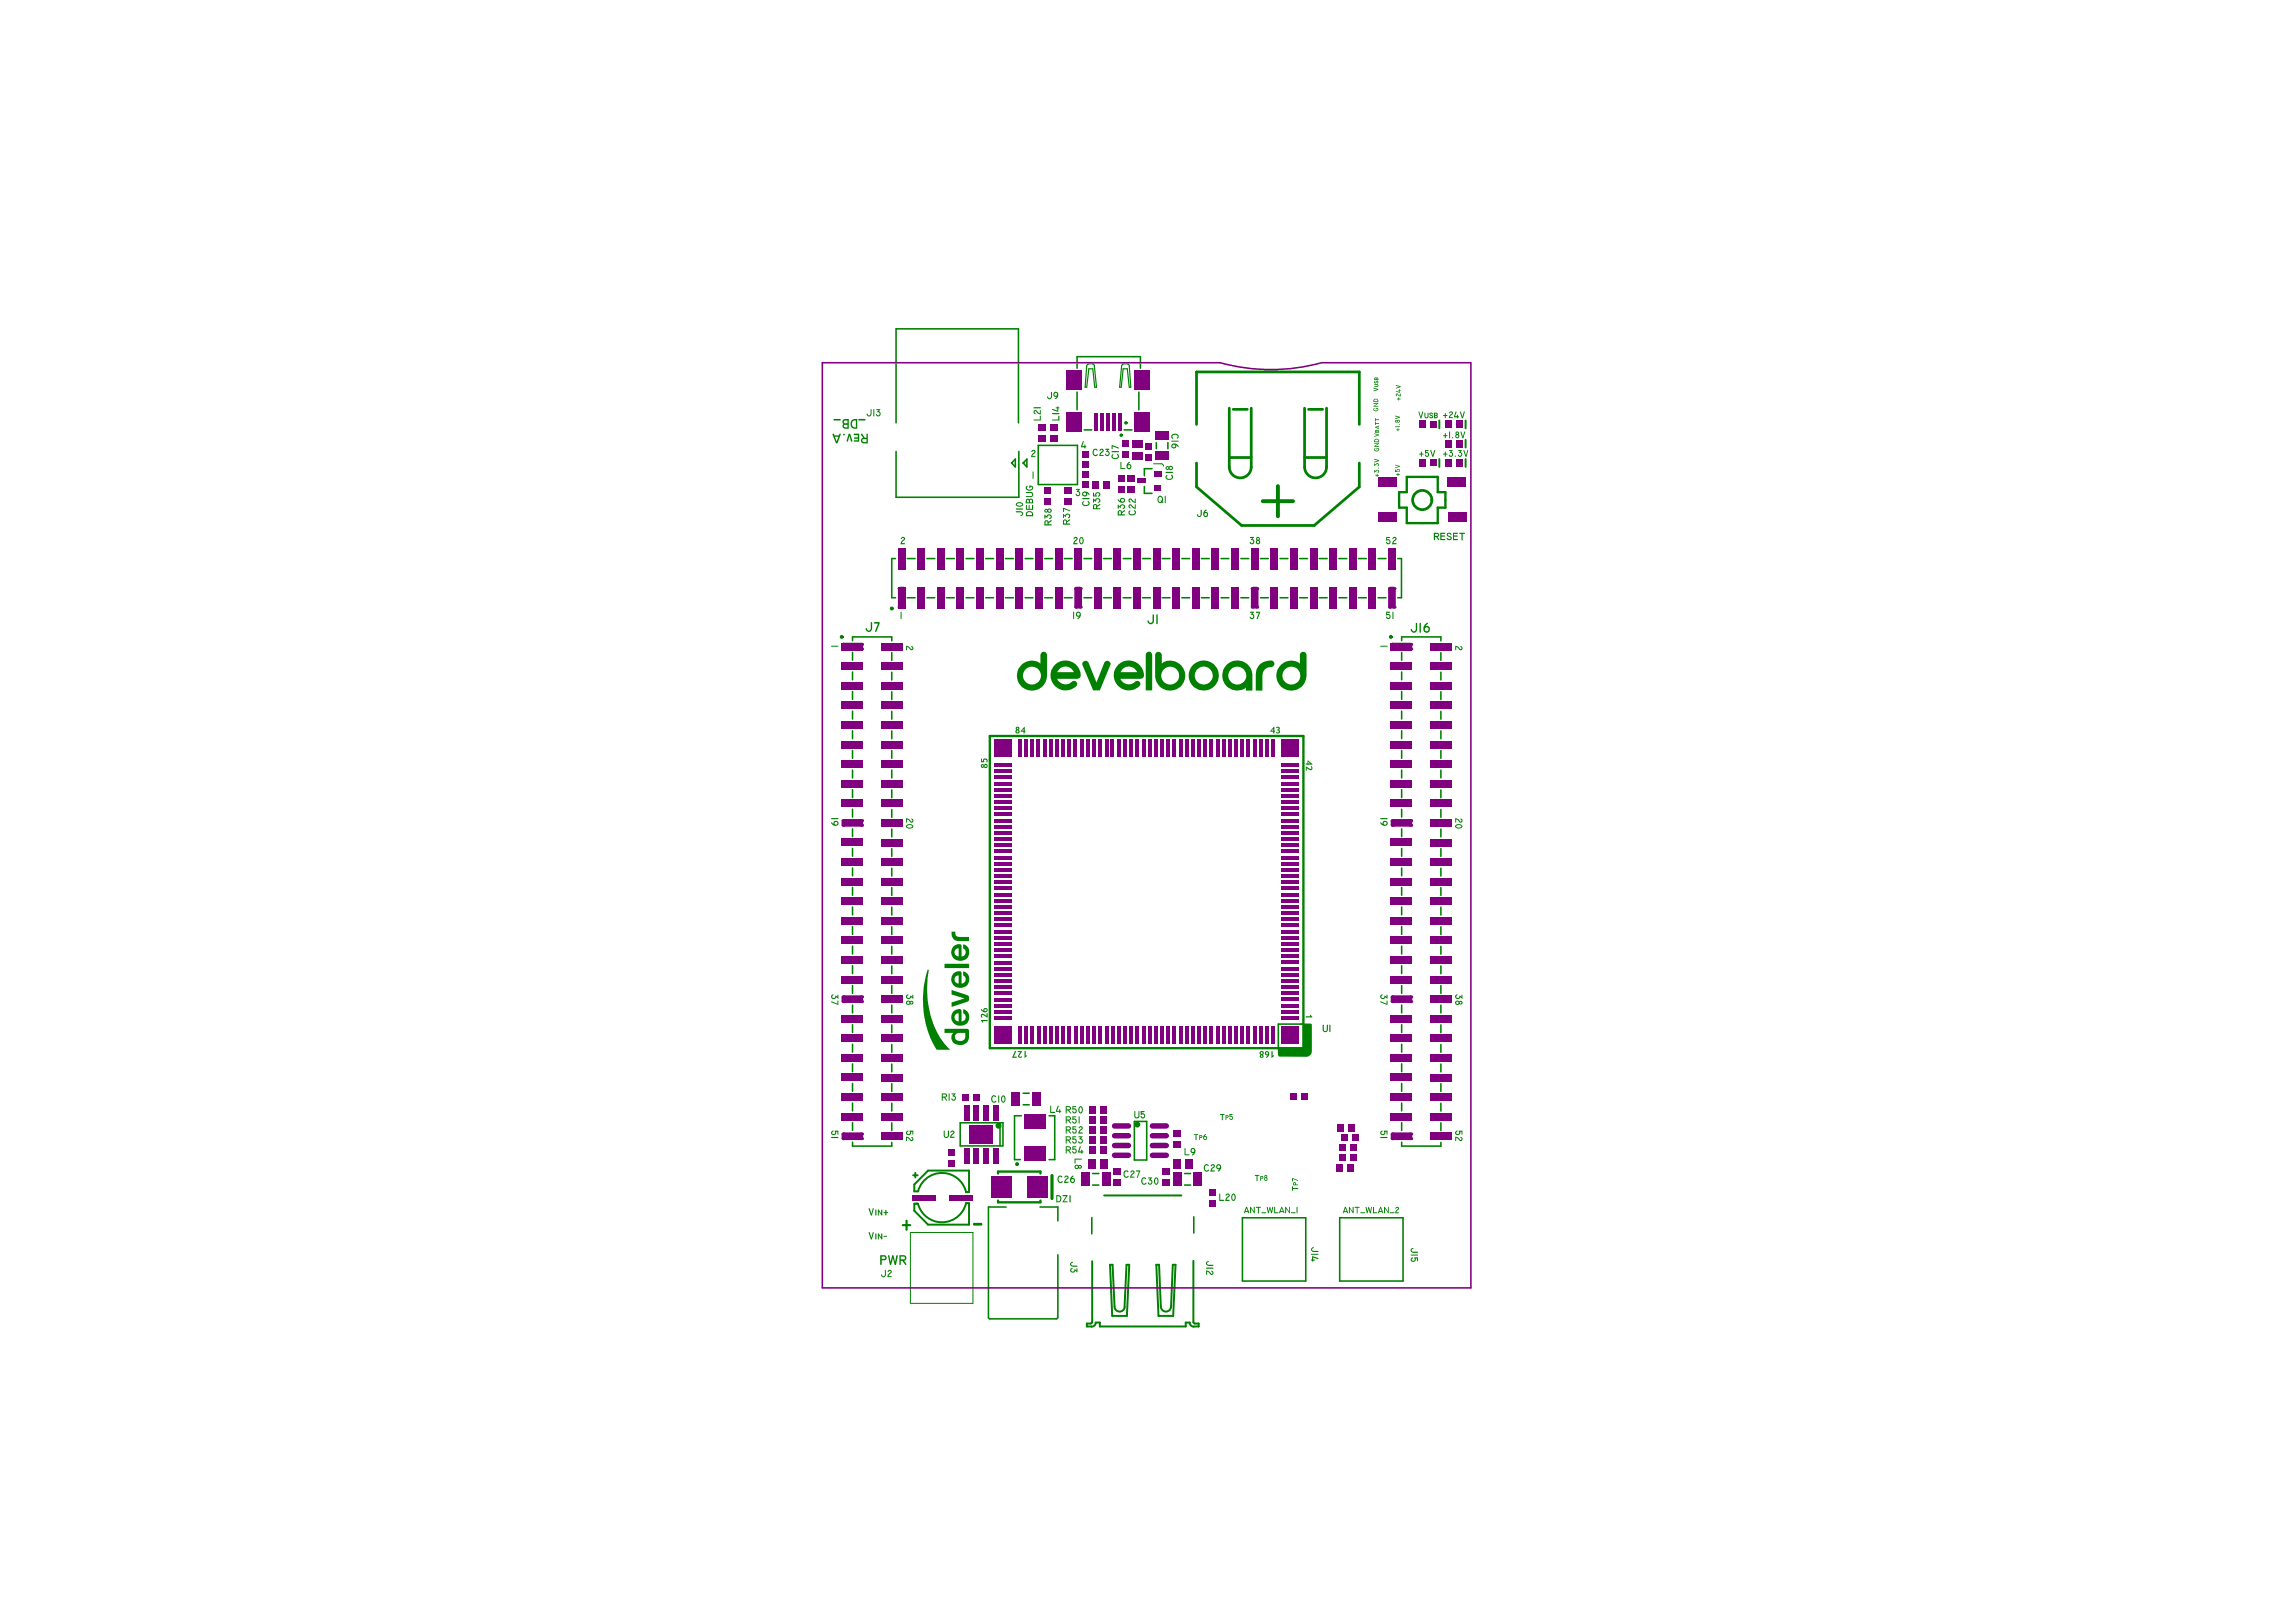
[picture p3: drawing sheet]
<svg xmlns="http://www.w3.org/2000/svg" width="297mm" height="210mm" viewBox="0 0 297 210" stroke-linecap="round" stroke-linejoin="round" font-family="sans-serif">
<g fill="#800080">
<path d="M135.1 64.5h.9v.8h-.9z" fill-rule="evenodd"/>
<path d="M135.1 63.1h.9v.8h-.9z" fill-rule="evenodd"/>
<path d="M135.9 56.4h.9v.8h-.9z" fill-rule="evenodd"/>
<path d="M135.9 55h.9v.8h-.9z" fill-rule="evenodd"/>
<path d="M137.7 64.5h.9v.8h-.9z" fill-rule="evenodd"/>
<path d="M137.7 63.1h.9v.8h-.9z" fill-rule="evenodd"/>
<path d="M145.9 63h.9v.8h-.9z" fill-rule="evenodd"/>
<path d="M145.2 58.4h.9v.8h-.9z" fill-rule="evenodd"/>
<path d="M145.2 57h.9v.8h-.9z" fill-rule="evenodd"/>
<path d="M149.3 62.9h.9v.6h-.9z" fill-rule="evenodd"/>
<path d="M149.3 61h.9v.6h-.9z" fill-rule="evenodd"/>
<path d="M151.8 151.7h1v1.7h-1z" fill-rule="evenodd"/>
<path d="M151.7 150h1v1.3h-1z" fill-rule="evenodd"/>
<path d="M151.9 147.7h.9v.8h-.9z" fill-rule="evenodd"/>
<path d="M151.9 146.3h.9v.8h-.9z" fill-rule="evenodd"/>
<path d="M153.3 150h1v1.3h-1z" fill-rule="evenodd"/>
<path d="M168.3 141.5h.8v.9h-.8z" fill-rule="evenodd"/>
<path d="M183.6 54.5h.8v.9h-.8z" fill-rule="evenodd"/>
<path d="M188.4 57h.8v.9h-.8z" fill-rule="evenodd"/>
<path d="M188.4 54.5h.8v.9h-.8z" fill-rule="evenodd"/>
<path d="M118.7 70.9h1v2.8h-1z" fill-rule="evenodd"/>
<path d="M121.2 70.9h1v2.8h-1z" fill-rule="evenodd"/>
<path d="M127.2 143h.8v2h-.8z" fill-rule="evenodd"/>
<path d="M128.8 70.9h1v2.8h-1z" fill-rule="evenodd"/>
<path d="M131.7 95.7h.5v2.3h-.5z" fill-rule="evenodd"/>
<path d="M131.4 70.9h1v2.8h-1z" fill-rule="evenodd"/>
<path d="M133.3 95.7h.5v2.3h-.5z" fill-rule="evenodd"/>
<path d="M134.1 95.7h.5v2.3h-.5z" fill-rule="evenodd"/>
<path d="M135.7 95.7h.5v2.3h-.5z" fill-rule="evenodd"/>
<path d="M134.9 95.7h.5v2.3h-.5z" fill-rule="evenodd"/>
<path d="M137.3 95.7h.5v2.3h-.5z" fill-rule="evenodd"/>
<path d="M138.1 95.7h.5v2.3h-.5z" fill-rule="evenodd"/>
<path d="M139.7 95.7h.5v2.3h-.5z" fill-rule="evenodd"/>
<path d="M139 70.9h1v2.8h-1z" fill-rule="evenodd"/>
<path d="M141.3 95.7h.5v2.3h-.5z" fill-rule="evenodd"/>
<path d="M142.1 95.7h.5v2.3h-.5z" fill-rule="evenodd"/>
<path d="M141.5 70.9h1v2.8h-1z" fill-rule="evenodd"/>
<path d="M141.3 62.3h.9v.9h-.9z" fill-rule="evenodd"/>
<path d="M142.3 53.6h.5v2.2h-.5z" fill-rule="evenodd"/>
<path d="M141.5 53.6h.5v2.2h-.5z" fill-rule="evenodd"/>
<path d="M143.7 95.7h.5v2.3h-.5z" fill-rule="evenodd"/>
<path d="M143.9 53.6h.5v2.2h-.5z" fill-rule="evenodd"/>
<path d="M143.1 53.6h.5v2.2h-.5z" fill-rule="evenodd"/>
<path d="M145.3 95.7h.5v2.3h-.5z" fill-rule="evenodd"/>
<path d="M146.1 95.7h.5v2.3h-.5z" fill-rule="evenodd"/>
<path d="M145.9 61.6h.9v.8h-.9z" fill-rule="evenodd"/>
<path d="M147.7 95.7h.5v2.3h-.5z" fill-rule="evenodd"/>
<path d="M147.2 61.9h1.1v.7h-1.1z" fill-rule="evenodd"/>
<path d="M149.3 95.7h.5v2.3h-.5z" fill-rule="evenodd"/>
<path d="M150.1 95.7h.5v2.3h-.5z" fill-rule="evenodd"/>
<path d="M149.1 70.9h1v2.8h-1z" fill-rule="evenodd"/>
<path d="M151.7 95.7h.5v2.3h-.5z" fill-rule="evenodd"/>
<path d="M152.5 95.7h.5v2.3h-.5z" fill-rule="evenodd"/>
<path d="M151.7 70.9h1v2.8h-1z" fill-rule="evenodd"/>
<path d="M153.3 95.7h.5v2.3h-.5z" fill-rule="evenodd"/>
<path d="M154.1 95.7h.5v2.3h-.5z" fill-rule="evenodd"/>
<path d="M155.7 95.7h.5v2.3h-.5z" fill-rule="evenodd"/>
<path d="M156.5 95.7h.5v2.3h-.5z" fill-rule="evenodd"/>
<path d="M157.3 95.7h.5v2.3h-.5z" fill-rule="evenodd"/>
<path d="M158.1 95.7h.5v2.3h-.5z" fill-rule="evenodd"/>
<path d="M159.7 95.7h.5v2.3h-.5z" fill-rule="evenodd"/>
<path d="M160.5 95.7h.5v2.3h-.5z" fill-rule="evenodd"/>
<path d="M159.3 70.9h1v2.8h-1z" fill-rule="evenodd"/>
<path d="M161.3 95.7h.5v2.3h-.5z" fill-rule="evenodd"/>
<path d="M162.1 95.7h.5v2.3h-.5z" fill-rule="evenodd"/>
<path d="M161.8 70.9h1v2.8h-1z" fill-rule="evenodd"/>
<path d="M163.7 95.7h.5v2.3h-.5z" fill-rule="evenodd"/>
<path d="M164.5 95.7h.5v2.3h-.5z" fill-rule="evenodd"/>
<path d="M169.4 70.9h1v2.8h-1z" fill-rule="evenodd"/>
<path d="M172 70.9h1v2.8h-1z" fill-rule="evenodd"/>
<path d="M174.3 150.6h.8v1h-.8z" fill-rule="evenodd"/>
<path d="M174.4 145.5h.8v.9h-.8z" fill-rule="evenodd"/>
<path d="M173.5 146.8h.8v.9h-.8z" fill-rule="evenodd"/>
<path d="M179.6 70.9h1v2.8h-1z" fill-rule="evenodd"/>
<path d="M183.6 59.5h.8v.9h-.8z" fill-rule="evenodd"/>
<path d="M188.4 59.5h.8v.9h-.8z" fill-rule="evenodd"/>
<path d="M118.7 75.9h1v2.8h-1z" fill-rule="evenodd"/>
<path d="M121.2 75.9h1v2.8h-1z" fill-rule="evenodd"/>
<path d="M127.2 148.6h.8v2h-.8z" fill-rule="evenodd"/>
<path d="M128.8 75.9h1v2.8h-1z" fill-rule="evenodd"/>
<path d="M131.7 132.8h.5v2.3h-.5z" fill-rule="evenodd"/>
<path d="M130.8 141.4h1.2v1.7h-1.2z" fill-rule="evenodd"/>
<path d="M131.4 75.9h1v2.8h-1z" fill-rule="evenodd"/>
<path d="M134.1 132.8h.5v2.3h-.5z" fill-rule="evenodd"/>
<path d="M133.3 132.8h.5v2.3h-.5z" fill-rule="evenodd"/>
<path d="M133.6 141.4h1.1v1.7h-1.1z" fill-rule="evenodd"/>
<path d="M135.7 132.8h.5v2.3h-.5z" fill-rule="evenodd"/>
<path d="M134.9 132.8h.5v2.3h-.5z" fill-rule="evenodd"/>
<path d="M138.1 132.8h.5v2.3h-.5z" fill-rule="evenodd"/>
<path d="M137.3 132.8h.5v2.3h-.5z" fill-rule="evenodd"/>
<path d="M139.7 132.8h.5v2.3h-.5z" fill-rule="evenodd"/>
<path d="M139 76.1l.2-.2h.6l.2 .2v2.4l-.2 .2h-.6l-.2-.2z" fill-rule="evenodd"/>
<path d="M142.1 132.8h.5v2.3h-.5z" fill-rule="evenodd"/>
<path d="M141.3 132.8h.5v2.3h-.5z" fill-rule="evenodd"/>
<path d="M141.5 75.9h1v2.8h-1z" fill-rule="evenodd"/>
<path d="M143.7 132.8h.5v2.3h-.5z" fill-rule="evenodd"/>
<path d="M145.3 132.8h.5v2.3h-.5z" fill-rule="evenodd"/>
<path d="M146.1 132.8h.5v2.3h-.5z" fill-rule="evenodd"/>
<path d="M147.7 132.8h.5v2.3h-.5z" fill-rule="evenodd"/>
<path d="M150.1 132.8h.5v2.3h-.5z" fill-rule="evenodd"/>
<path d="M149.3 132.8h.5v2.3h-.5z" fill-rule="evenodd"/>
<path d="M149.1 75.9h1v2.8h-1z" fill-rule="evenodd"/>
<path d="M152.5 132.8h.5v2.3h-.5z" fill-rule="evenodd"/>
<path d="M151.7 132.8h.5v2.3h-.5z" fill-rule="evenodd"/>
<path d="M151.7 75.9h1v2.8h-1z" fill-rule="evenodd"/>
<path d="M154.1 132.8h.5v2.3h-.5z" fill-rule="evenodd"/>
<path d="M153.3 132.8h.5v2.3h-.5z" fill-rule="evenodd"/>
<path d="M156.5 132.8h.5v2.3h-.5z" fill-rule="evenodd"/>
<path d="M155.7 132.8h.5v2.3h-.5z" fill-rule="evenodd"/>
<path d="M158.1 132.8h.5v2.3h-.5z" fill-rule="evenodd"/>
<path d="M157.3 132.8h.5v2.3h-.5z" fill-rule="evenodd"/>
<path d="M160.5 132.8h.5v2.3h-.5z" fill-rule="evenodd"/>
<path d="M159.7 132.8h.5v2.3h-.5z" fill-rule="evenodd"/>
<path d="M159.3 75.9h1v2.8h-1z" fill-rule="evenodd"/>
<path d="M162.1 132.8h.5v2.3h-.5z" fill-rule="evenodd"/>
<path d="M161.3 132.8h.5v2.3h-.5z" fill-rule="evenodd"/>
<path d="M161.8 76.1l.2-.2h.6l.2 .2v2.4l-.2 .2h-.6l-.2-.2z" fill-rule="evenodd"/>
<path d="M164.5 132.8h.5v2.3h-.5z" fill-rule="evenodd"/>
<path d="M163.7 132.8h.5v2.3h-.5z" fill-rule="evenodd"/>
<path d="M169.4 75.9h1v2.8h-1z" fill-rule="evenodd"/>
<path d="M172 75.9h1v2.8h-1z" fill-rule="evenodd"/>
<path d="M179.6 76.1l.2-.2h.6l.2 .2v2.4l-.2 .2h-.6l-.2-.2z" fill-rule="evenodd"/>
<path d="M108.9 144h2.8v1h-2.8z" fill-rule="evenodd"/>
<path d="M108.9 141.5h2.8v1h-2.8z" fill-rule="evenodd"/>
<path d="M108.9 133.9h2.8v1h-2.8z" fill-rule="evenodd"/>
<path d="M108.9 131.3h2.8v1h-2.8z" fill-rule="evenodd"/>
<path d="M108.9 123.7h2.8v1h-2.8z" fill-rule="evenodd"/>
<path d="M108.9 121.2h2.8v1h-2.8z" fill-rule="evenodd"/>
<path d="M108.9 113.6h2.8v1h-2.8z" fill-rule="evenodd"/>
<path d="M108.9 111.1h2.8v1h-2.8z" fill-rule="evenodd"/>
<path d="M108.9 103.5h2.8v.9h-2.8z" fill-rule="evenodd"/>
<path d="M108.9 100.9h2.8v1h-2.8z" fill-rule="evenodd"/>
<path d="M108.9 93.3h2.8v1h-2.8z" fill-rule="evenodd"/>
<path d="M108.9 90.8h2.8v1h-2.8z" fill-rule="evenodd"/>
<path d="M108.9 83.4l.2-.2h2.4l.2 .2v.6l-.2 .2h-2.4l-.2-.2z" fill-rule="evenodd"/>
<path d="M108.9 83.2h2.8v1h-2.8z" fill-rule="evenodd"/>
<path d="M118 154.6h3v.7h-3z" fill-rule="evenodd"/>
<path d="M122.7 150.1h.8v.8h-.8z" fill-rule="evenodd"/>
<path d="M124.5 141.5h.8v.9h-.8z" fill-rule="evenodd"/>
<path d="M125.9 141.6h.8v.8h-.8z" fill-rule="evenodd"/>
<path d="M128.6 131.5h2.3v.5h-2.3z" fill-rule="evenodd"/>
<path d="M128.6 130.7h2.3v.5h-2.3z" fill-rule="evenodd"/>
<path d="M128.6 129.9h2.3v.5h-2.3z" fill-rule="evenodd"/>
<path d="M128.6 128.3h2.3v.5h-2.3z" fill-rule="evenodd"/>
<path d="M128.6 127.5h2.3v.5h-2.3z" fill-rule="evenodd"/>
<path d="M128.6 125.9h2.3v.5h-2.3z" fill-rule="evenodd"/>
<path d="M128.6 124.3h2.3v.5h-2.3z" fill-rule="evenodd"/>
<path d="M128.6 123.5h2.3v.5h-2.3z" fill-rule="evenodd"/>
<path d="M128.6 121.9h2.3v.5h-2.3z" fill-rule="evenodd"/>
<path d="M128.6 120.3h2.3v.5h-2.3z" fill-rule="evenodd"/>
<path d="M128.6 119.5h2.3v.5h-2.3z" fill-rule="evenodd"/>
<path d="M128.6 117.9h2.3v.5h-2.3z" fill-rule="evenodd"/>
<path d="M128.6 116.3h2.3v.5h-2.3z" fill-rule="evenodd"/>
<path d="M128.6 115.5h2.3v.5h-2.3z" fill-rule="evenodd"/>
<path d="M128.6 114h2.3v.4h-2.3z" fill-rule="evenodd"/>
<path d="M128.6 113.1h2.3v.5h-2.3z" fill-rule="evenodd"/>
<path d="M128.6 112.4h2.3v.4h-2.3z" fill-rule="evenodd"/>
<path d="M128.6 111.5h2.3v.5h-2.3z" fill-rule="evenodd"/>
<path d="M128.6 109.9h2.3v.5h-2.3z" fill-rule="evenodd"/>
<path d="M128.6 109.2h2.3v.4h-2.3z" fill-rule="evenodd"/>
<path d="M128.6 108.4h2.3v.4h-2.3z" fill-rule="evenodd"/>
<path d="M128.6 107.6h2.3v.4h-2.3z" fill-rule="evenodd"/>
<path d="M128.6 106h2.3v.4h-2.3z" fill-rule="evenodd"/>
<path d="M128.6 105.2h2.3v.4h-2.3z" fill-rule="evenodd"/>
<path d="M128.6 104.4h2.3v.5h-2.3z" fill-rule="evenodd"/>
<path d="M128.6 103.6h2.3v.4h-2.3z" fill-rule="evenodd"/>
<path d="M128.6 102h2.3v.4h-2.3z" fill-rule="evenodd"/>
<path d="M128.6 101.2h2.3v.5h-2.3z" fill-rule="evenodd"/>
<path d="M128.6 99.6h2.3v.5h-2.3z" fill-rule="evenodd"/>
<path d="M134.4 56.4h.9v.8h-.9z" fill-rule="evenodd"/>
<path d="M134.4 55h.9v.8h-.9z" fill-rule="evenodd"/>
<path d="M144.1 152.6h.9v.8h-.9z" fill-rule="evenodd"/>
<path d="M142.5 151.7h1.1v1.7h-1.1z" fill-rule="evenodd"/>
<path d="M142.4 150h1v1.3h-1z" fill-rule="evenodd"/>
<path d="M140.8 150h1v1.3h-1z" fill-rule="evenodd"/>
</g>
<g fill="#800080">
<circle cx="139.2" cy="78.6" r=".2"/>
<circle cx="139.8" cy="78.6" r=".2"/>
<circle cx="139.8" cy="76.2" r=".2"/>
<circle cx="139.2" cy="76.2" r=".2"/>
<circle cx="162" cy="78.6" r=".2"/>
<circle cx="162.6" cy="78.6" r=".2"/>
<circle cx="162.6" cy="76.2" r=".2"/>
<circle cx="162" cy="76.2" r=".2"/>
<circle cx="179.8" cy="78.6" r=".2"/>
<circle cx="180.3" cy="78.6" r=".2"/>
<circle cx="180.3" cy="76.2" r=".2"/>
<circle cx="179.8" cy="76.2" r=".2"/>
<circle cx="109.1" cy="83.4" r=".2"/>
<circle cx="109.1" cy="84" r=".2"/>
<circle cx="111.5" cy="84" r=".2"/>
<circle cx="111.5" cy="83.4" r=".2"/>
</g>
<path d="M144.2 148.2h1.8" fill="none" stroke="#800080" stroke-width=".71"/>
<g fill="#800080">
<path d="M142.3 148.4h.8v.9h-.8z" fill-rule="evenodd"/>
<path d="M140.9 148.4h.8v.9h-.8z" fill-rule="evenodd"/>
</g>
<path d="M144.2 147h1.8" fill="none" stroke="#800080" stroke-width=".71"/>
<g fill="#800080">
<path d="M142.4 145.8h.8v.9h-.8z" fill-rule="evenodd"/>
<path d="M141 145.8h.8v.9h-.8z" fill-rule="evenodd"/>
<path d="M142.3 144.5h.9v.9h-.9z" fill-rule="evenodd"/>
<path d="M140.9 144.5h.9v.9h-.9z" fill-rule="evenodd"/>
<path d="M144.6 63h.9v.8h-.9z" fill-rule="evenodd"/>
<path d="M140 61h.9v.8h-.9z" fill-rule="evenodd"/>
<path d="M146.5 58.5h1.3v1h-1.3z" fill-rule="evenodd"/>
<path d="M140 58.4h.9v.8h-.9z" fill-rule="evenodd"/>
<path d="M146.5 57h1.3v.9h-1.3z" fill-rule="evenodd"/>
<path d="M154.4 151.7h1.1v1.7h-1.1z" fill-rule="evenodd"/>
<path d="M150.4 152.6h.9v.8h-.9z" fill-rule="evenodd"/>
</g>
<path d="M149.1 148.2h1.8M149.1 147h1.8" fill="none" stroke="#800080" stroke-width=".71"/>
<g fill="#800080">
<path d="M148.2 58.8h.9v.7h-.9z" fill-rule="evenodd"/>
<path d="M149.5 58.4h1.7v1.1h-1.7z" fill-rule="evenodd"/>
<path d="M148.2 57.4h.9v.8h-.9z" fill-rule="evenodd"/>
<path d="M156.4 153.9h.9v.8h-.9z" fill-rule="evenodd"/>
<path d="M166.9 141.5h.8v.9h-.8z" fill-rule="evenodd"/>
<path d="M165.8 131.5h2.3v.5h-2.3z" fill-rule="evenodd"/>
<path d="M165.8 130.7h2.3v.5h-2.3z" fill-rule="evenodd"/>
<path d="M165.8 129.9h2.3v.5h-2.3z" fill-rule="evenodd"/>
<path d="M165.8 128.3h2.3v.5h-2.3z" fill-rule="evenodd"/>
<path d="M165.8 127.5h2.3v.5h-2.3z" fill-rule="evenodd"/>
<path d="M165.8 125.9h2.3v.5h-2.3z" fill-rule="evenodd"/>
<path d="M165.8 124.3h2.3v.5h-2.3z" fill-rule="evenodd"/>
<path d="M165.8 123.5h2.3v.5h-2.3z" fill-rule="evenodd"/>
<path d="M165.8 121.9h2.3v.5h-2.3z" fill-rule="evenodd"/>
<path d="M165.8 120.3h2.3v.5h-2.3z" fill-rule="evenodd"/>
<path d="M165.8 119.5h2.3v.5h-2.3z" fill-rule="evenodd"/>
<path d="M165.8 117.9h2.3v.5h-2.3z" fill-rule="evenodd"/>
<path d="M165.8 116.3h2.3v.5h-2.3z" fill-rule="evenodd"/>
<path d="M165.8 115.5h2.3v.5h-2.3z" fill-rule="evenodd"/>
<path d="M165.8 113.9h2.3v.5h-2.3z" fill-rule="evenodd"/>
<path d="M165.8 113.1h2.3v.5h-2.3z" fill-rule="evenodd"/>
<path d="M165.8 112.3h2.3v.5h-2.3z" fill-rule="evenodd"/>
<path d="M165.8 111.5h2.3v.5h-2.3z" fill-rule="evenodd"/>
<path d="M165.8 109.9h2.3v.5h-2.3z" fill-rule="evenodd"/>
<path d="M165.8 109.1h2.3v.5h-2.3z" fill-rule="evenodd"/>
<path d="M165.8 108.3h2.3v.5h-2.3z" fill-rule="evenodd"/>
<path d="M165.8 107.5h2.3v.5h-2.3z" fill-rule="evenodd"/>
<path d="M165.8 105.9h2.3v.5h-2.3z" fill-rule="evenodd"/>
<path d="M165.8 105.1h2.3v.5h-2.3z" fill-rule="evenodd"/>
<path d="M165.8 104.3h2.3v.6h-2.3z" fill-rule="evenodd"/>
<path d="M165.8 103.5h2.3v.5h-2.3z" fill-rule="evenodd"/>
<path d="M165.8 101.9h2.3v.5h-2.3z" fill-rule="evenodd"/>
<path d="M165.8 101.2h2.3v.5h-2.3z" fill-rule="evenodd"/>
<path d="M165.8 99.6h2.3v.5h-2.3z" fill-rule="evenodd"/>
<path d="M173.3 148.1h.8v.9h-.8z" fill-rule="evenodd"/>
<path d="M174.7 148.1h.8v.9h-.8z" fill-rule="evenodd"/>
<path d="M185 144h2.8v1h-2.8z" fill-rule="evenodd"/>
<path d="M185 141.5h2.8v1h-2.8z" fill-rule="evenodd"/>
<path d="M185 133.9h2.8v1h-2.8z" fill-rule="evenodd"/>
<path d="M185 131.3h2.8v1.1h-2.8z" fill-rule="evenodd"/>
<path d="M185 123.7h2.8v1h-2.8z" fill-rule="evenodd"/>
<path d="M185 121.2h2.8v1h-2.8z" fill-rule="evenodd"/>
<path d="M185 113.6h2.8v1h-2.8z" fill-rule="evenodd"/>
<path d="M185 111.1h2.8v1h-2.8z" fill-rule="evenodd"/>
<path d="M185 103.5h2.8v1h-2.8z" fill-rule="evenodd"/>
<path d="M185 100.9h2.8v1h-2.8z" fill-rule="evenodd"/>
<path d="M185 93.3h2.8v1h-2.8z" fill-rule="evenodd"/>
<path d="M185 90.8h2.8v1h-2.8z" fill-rule="evenodd"/>
<path d="M185 83.2h2.8v1h-2.8z" fill-rule="evenodd"/>
<path d="M185 83.2h2.8v1h-2.8z" fill-rule="evenodd"/>
<path d="M187 57h.8v.9h-.8z" fill-rule="evenodd"/>
<path d="M185 54.5h.8v.9h-.8z" fill-rule="evenodd"/>
<path d="M187 54.5h.8v.9h-.8z" fill-rule="evenodd"/>
<path d="M108.9 146.7l.2-.2h2.4l.2 .2v.7l-.2 .1h-2.4l-.2-.1z" fill-rule="evenodd"/>
<path d="M108.9 138.9h2.8v1h-2.8z" fill-rule="evenodd"/>
<path d="M108.9 136.4h2.8v1h-2.8z" fill-rule="evenodd"/>
<path d="M108.9 129l.2-.2h2.4l.2 .2v.6l-.2 .2h-2.4l-.2-.2z" fill-rule="evenodd"/>
<path d="M108.9 126.3h2.8v1h-2.8z" fill-rule="evenodd"/>
<path d="M108.9 118.7h2.8v1h-2.8z" fill-rule="evenodd"/>
<path d="M108.9 116.1h2.8v1h-2.8z" fill-rule="evenodd"/>
<path d="M108.9 108.5h2.8v1h-2.8z" fill-rule="evenodd"/>
<path d="M108.9 106.2l.2-.2h2.4l.2 .2v.6l-.2 .2h-2.4l-.2-.2z" fill-rule="evenodd"/>
<path d="M108.9 98.4h2.8v1h-2.8z" fill-rule="evenodd"/>
<path d="M108.9 95.9h2.8v.9h-2.8z" fill-rule="evenodd"/>
<path d="M108.9 88.3h2.8v.9h-2.8z" fill-rule="evenodd"/>
<path d="M108.9 85.7h2.8v1h-2.8z" fill-rule="evenodd"/>
<path d="M122.7 148.7h.8v.8h-.8z" fill-rule="evenodd"/>
<path d="M116.2 70.9h.9v2.8h-.9z" fill-rule="evenodd"/>
<path d="M116.2 70.9h.9v2.8h-.9z" fill-rule="evenodd"/>
<path d="M128.2 152.2h2.6v2.8h-2.6z" fill-rule="evenodd"/>
<path d="M125.5 145.6h3v2.4h-3z" fill-rule="evenodd"/>
<path d="M126 143h.7v2h-.7z" fill-rule="evenodd"/>
<path d="M124.7 143h.7v2h-.7z" fill-rule="evenodd"/>
<path d="M128.5 143h.7v2h-.7z" fill-rule="evenodd"/>
<path d="M128.6 129.1h2.3v.5h-2.3z" fill-rule="evenodd"/>
<path d="M128.6 126.7h2.3v.5h-2.3z" fill-rule="evenodd"/>
<path d="M128.6 125.1h2.3v.5h-2.3z" fill-rule="evenodd"/>
<path d="M128.6 122.7h2.3v.5h-2.3z" fill-rule="evenodd"/>
<path d="M128.6 121.1h2.3v.5h-2.3z" fill-rule="evenodd"/>
<path d="M128.6 118.7h2.3v.5h-2.3z" fill-rule="evenodd"/>
<path d="M128.6 117.1h2.3v.5h-2.3z" fill-rule="evenodd"/>
<path d="M128.6 114.7h2.3v.5h-2.3z" fill-rule="evenodd"/>
<path d="M128.6 110.8h2.3v.4h-2.3z" fill-rule="evenodd"/>
<path d="M128.6 106.8h2.3v.4h-2.3z" fill-rule="evenodd"/>
<path d="M128.6 102.8h2.3v.5h-2.3z" fill-rule="evenodd"/>
<path d="M128.6 100.4h2.3v.4h-2.3z" fill-rule="evenodd"/>
<path d="M128.6 98.8h2.3v.5h-2.3z" fill-rule="evenodd"/>
<path d="M128.6 95.7h2.3v2.3h-2.3z" fill-rule="evenodd"/>
<path d="M126.3 70.9h1v2.8h-1z" fill-rule="evenodd"/>
<path d="M123.8 70.9h1v2.8h-1z" fill-rule="evenodd"/>
<path d="M132.9 152.2h2.6v2.8h-2.6z" fill-rule="evenodd"/>
<path d="M132.5 148.3h2.8v1.9h-2.8z" fill-rule="evenodd"/>
<path d="M132.5 144.2h2.8v1.9h-2.8z" fill-rule="evenodd"/>
<path d="M132.5 95.7h.5v2.3h-.5z" fill-rule="evenodd"/>
<path d="M136.5 95.7h.5v2.3h-.5z" fill-rule="evenodd"/>
<path d="M138.9 95.7h.5v2.3h-.5z" fill-rule="evenodd"/>
<path d="M136.5 70.9h.9v2.8h-.9z" fill-rule="evenodd"/>
<path d="M133.9 70.9h1v2.8h-1z" fill-rule="evenodd"/>
<path d="M144.1 151.2h.9v.8h-.9z" fill-rule="evenodd"/>
</g>
<g fill="#800080">
<circle cx="109.1" cy="146.7" r=".2"/>
<circle cx="109.1" cy="147.4" r=".2"/>
<circle cx="111.5" cy="147.4" r=".2"/>
<circle cx="111.5" cy="146.7" r=".2"/>
<circle cx="109.1" cy="129" r=".2"/>
<circle cx="109.1" cy="129.6" r=".2"/>
<circle cx="111.5" cy="129.6" r=".2"/>
<circle cx="111.5" cy="129" r=".2"/>
<circle cx="109.1" cy="106.2" r=".2"/>
<circle cx="109.1" cy="106.8" r=".2"/>
<circle cx="111.5" cy="106.8" r=".2"/>
<circle cx="111.5" cy="106.2" r=".2"/>
</g>
<path d="M144.2 145.7h1.8M144.2 149.5h1.8" fill="none" stroke="#800080" stroke-width=".71"/>
<g fill="#800080">
<path d="M142.3 143.2h.9v.9h-.9z" fill-rule="evenodd"/>
<path d="M140.9 143.2h.9v.9h-.9z" fill-rule="evenodd"/>
<path d="M142.3 147.1h.8v.9h-.8z" fill-rule="evenodd"/>
<path d="M140.9 147.1h.8v.9h-.8z" fill-rule="evenodd"/>
<path d="M140.5 95.7h.5v2.3h-.5z" fill-rule="evenodd"/>
<path d="M142.9 95.7h.5v2.3h-.5z" fill-rule="evenodd"/>
<path d="M144.5 95.7h.5v2.3h-.5z" fill-rule="evenodd"/>
<path d="M146.9 95.7h.5v2.3h-.5z" fill-rule="evenodd"/>
<path d="M146.6 70.9h1v2.8h-1z" fill-rule="evenodd"/>
<path d="M144.1 70.9h1v2.8h-1z" fill-rule="evenodd"/>
<path d="M140 62.4h.9v.8h-.9z" fill-rule="evenodd"/>
<path d="M144.6 61.6h.9v.8h-.9z" fill-rule="evenodd"/>
<path d="M142.7 62.3h.9v.9h-.9z" fill-rule="evenodd"/>
<path d="M140 59.8h.9v.8h-.9z" fill-rule="evenodd"/>
<path d="M144.7 53.6h.5v2.2h-.5z" fill-rule="evenodd"/>
<path d="M150.4 151.2h.9v.8h-.9z" fill-rule="evenodd"/>
</g>
<path d="M149.1 145.7h1.8M149.1 149.5h1.8" fill="none" stroke="#800080" stroke-width=".71"/>
<g fill="#800080">
<path d="M148.5 95.7h.5v2.3h-.5z" fill-rule="evenodd"/>
<path d="M150.9 95.7h.5v2.3h-.5z" fill-rule="evenodd"/>
<path d="M154.9 95.7h.5v2.3h-.5z" fill-rule="evenodd"/>
<path d="M154.2 70.9h1v2.8h-1z" fill-rule="evenodd"/>
<path d="M149.5 55.8h1.7v1.1h-1.7z" fill-rule="evenodd"/>
<path d="M156.4 155.3h.9v.8h-.9z" fill-rule="evenodd"/>
<path d="M158.9 95.7h.5v2.3h-.5z" fill-rule="evenodd"/>
<path d="M162.9 95.7h.5v2.3h-.5z" fill-rule="evenodd"/>
<path d="M156.8 70.9h.9v2.8h-.9z" fill-rule="evenodd"/>
<path d="M165.8 129.1h2.3v.5h-2.3z" fill-rule="evenodd"/>
<path d="M165.8 126.7h2.3v.5h-2.3z" fill-rule="evenodd"/>
<path d="M165.8 125.1h2.3v.5h-2.3z" fill-rule="evenodd"/>
<path d="M165.8 122.7h2.3v.5h-2.3z" fill-rule="evenodd"/>
<path d="M165.8 121.1h2.3v.5h-2.3z" fill-rule="evenodd"/>
<path d="M165.8 118.7h2.3v.5h-2.3z" fill-rule="evenodd"/>
<path d="M165.8 117.1h2.3v.5h-2.3z" fill-rule="evenodd"/>
<path d="M165.8 114.7h2.3v.5h-2.3z" fill-rule="evenodd"/>
<path d="M165.8 110.7h2.3v.5h-2.3z" fill-rule="evenodd"/>
<path d="M165.8 106.7h2.3v.5h-2.3z" fill-rule="evenodd"/>
<path d="M165.8 102.7h2.3v.6h-2.3z" fill-rule="evenodd"/>
<path d="M165.8 95.7h2.3v2.3h-2.3z" fill-rule="evenodd"/>
<path d="M165.8 100.3h2.3v.5h-2.3z" fill-rule="evenodd"/>
<path d="M165.8 98.7h2.3v.6h-2.3z" fill-rule="evenodd"/>
<path d="M166.9 70.9h1v2.8h-1z" fill-rule="evenodd"/>
<path d="M164.4 70.9h1v2.8h-1z" fill-rule="evenodd"/>
<path d="M172.9 150.6h.8v1h-.8z" fill-rule="evenodd"/>
<path d="M173.3 149.4h.8v.8h-.8z" fill-rule="evenodd"/>
<path d="M174.7 149.4h.8v.8h-.8z" fill-rule="evenodd"/>
<path d="M173 145.5h.8v.9h-.8z" fill-rule="evenodd"/>
<path d="M174.9 146.8h.8v.9h-.8z" fill-rule="evenodd"/>
<path d="M177 70.9h1v2.8h-1z" fill-rule="evenodd"/>
<path d="M174.5 70.9h1v2.8h-1z" fill-rule="evenodd"/>
<path d="M185 146.5h2.8v1.1h-2.8z" fill-rule="evenodd"/>
<path d="M185 138.9h2.8v1.1h-2.8z" fill-rule="evenodd"/>
<path d="M185 136.4h2.8v1h-2.8z" fill-rule="evenodd"/>
<path d="M185 128.8h2.8v1h-2.8z" fill-rule="evenodd"/>
<path d="M185 126.3h2.8v1h-2.8z" fill-rule="evenodd"/>
<path d="M185 118.7h2.8v1h-2.8z" fill-rule="evenodd"/>
<path d="M185 116.1h2.8v1h-2.8z" fill-rule="evenodd"/>
<path d="M185 108.5h2.8v1h-2.8z" fill-rule="evenodd"/>
<path d="M185 106h2.8v1h-2.8z" fill-rule="evenodd"/>
<path d="M185 98.4h2.8v1h-2.8z" fill-rule="evenodd"/>
<path d="M185 95.9h2.8v1h-2.8z" fill-rule="evenodd"/>
<path d="M185 88.3h2.8v1h-2.8z" fill-rule="evenodd"/>
<path d="M185 85.7h2.8v1h-2.8z" fill-rule="evenodd"/>
<path d="M187 59.5h.8v.9h-.8z" fill-rule="evenodd"/>
<path d="M185 59.5h.8v.8h-.8z" fill-rule="evenodd"/>
<path d="M116.2 76.1l.2-.2h.5l.2 .2v2.4l-.2 .2h-.5l-.2-.2z" fill-rule="evenodd"/>
<path d="M116.2 75.9h.9v2.8h-.9z" fill-rule="evenodd"/>
<path d="M128.6 132.8h2.3v2.3h-2.3z" fill-rule="evenodd"/>
<path d="M128.5 148.6h.7v2h-.7z" fill-rule="evenodd"/>
<path d="M126 148.6h.7v2h-.7z" fill-rule="evenodd"/>
<path d="M124.7 148.6h.7v2h-.7z" fill-rule="evenodd"/>
<path d="M126.3 75.9h1v2.8h-1z" fill-rule="evenodd"/>
<path d="M123.8 75.9h1v2.8h-1z" fill-rule="evenodd"/>
<path d="M138.9 132.8h.5v2.3h-.5z" fill-rule="evenodd"/>
<path d="M136.5 132.8h.5v2.3h-.5z" fill-rule="evenodd"/>
<path d="M132.5 132.8h.5v2.3h-.5z" fill-rule="evenodd"/>
<path d="M136.5 75.9h.9v2.8h-.9z" fill-rule="evenodd"/>
<path d="M133.9 75.9h1v2.8h-1z" fill-rule="evenodd"/>
<path d="M144.5 132.8h.5v2.3h-.5z" fill-rule="evenodd"/>
<path d="M146.9 132.8h.5v2.3h-.5z" fill-rule="evenodd"/>
<path d="M140.5 132.8h.5v2.3h-.5z" fill-rule="evenodd"/>
<path d="M142.9 132.8h.5v2.3h-.5z" fill-rule="evenodd"/>
<path d="M146.6 75.9h1v2.8h-1z" fill-rule="evenodd"/>
<path d="M144.1 75.9h1v2.8h-1z" fill-rule="evenodd"/>
<path d="M154.9 132.8h.5v2.3h-.5z" fill-rule="evenodd"/>
<path d="M150.9 132.8h.5v2.3h-.5z" fill-rule="evenodd"/>
<path d="M148.5 132.8h.5v2.3h-.5z" fill-rule="evenodd"/>
<path d="M154.2 75.9h1v2.8h-1z" fill-rule="evenodd"/>
<path d="M162.9 132.8h.5v2.3h-.5z" fill-rule="evenodd"/>
<path d="M158.9 132.8h.5v2.3h-.5z" fill-rule="evenodd"/>
<path d="M156.8 75.9h.9v2.8h-.9z" fill-rule="evenodd"/>
<path d="M165.8 132.8h2.3v2.3h-2.3z" fill-rule="evenodd"/>
<path d="M166.9 75.9h1v2.8h-1z" fill-rule="evenodd"/>
<path d="M164.4 75.9h1v2.8h-1z" fill-rule="evenodd"/>
<path d="M177 75.9h1v2.8h-1z" fill-rule="evenodd"/>
<path d="M174.5 75.9h1v2.8h-1z" fill-rule="evenodd"/>
<path d="M122.8 154.6h3v.7h-3z" fill-rule="evenodd"/>
<path d="M114 144h2.8v1h-2.8z" fill-rule="evenodd"/>
<path d="M114 141.5h2.8v1h-2.8z" fill-rule="evenodd"/>
<path d="M114 133.9h2.8v1h-2.8z" fill-rule="evenodd"/>
<path d="M114 131.3h2.8v1.1h-2.8z" fill-rule="evenodd"/>
<path d="M114 123.7h2.8v1h-2.8z" fill-rule="evenodd"/>
<path d="M114 121.2h2.8v1h-2.8z" fill-rule="evenodd"/>
<path d="M114 113.6h2.8v1h-2.8z" fill-rule="evenodd"/>
<path d="M114 111.1h2.8v1h-2.8z" fill-rule="evenodd"/>
<path d="M114 103.5h2.8v1h-2.8z" fill-rule="evenodd"/>
<path d="M114 100.9h2.8v1h-2.8z" fill-rule="evenodd"/>
<path d="M114 93.3h2.8v1h-2.8z" fill-rule="evenodd"/>
<path d="M114 90.8h2.8v1h-2.8z" fill-rule="evenodd"/>
<path d="M114 83.2h2.8v1h-2.8z" fill-rule="evenodd"/>
<path d="M114 83.2h2.8v1h-2.8z" fill-rule="evenodd"/>
<path d="M139.9 151.7h1v1.7h-1z" fill-rule="evenodd"/>
<path d="M179.9 144h2.8v1h-2.8z" fill-rule="evenodd"/>
<path d="M179.9 141.5h2.8v1h-2.8z" fill-rule="evenodd"/>
<path d="M179.9 133.9h2.8v1h-2.8z" fill-rule="evenodd"/>
<path d="M179.9 131.3h2.8v1h-2.8z" fill-rule="evenodd"/>
<path d="M179.9 123.7h2.8v1h-2.8z" fill-rule="evenodd"/>
<path d="M179.9 121.2h2.8v1h-2.8z" fill-rule="evenodd"/>
<path d="M179.9 113.6h2.8v1h-2.8z" fill-rule="evenodd"/>
<path d="M179.9 111.1h2.8v1h-2.8z" fill-rule="evenodd"/>
<path d="M179.9 103.5h2.8v.9h-2.8z" fill-rule="evenodd"/>
<path d="M179.9 100.9h2.8v1h-2.8z" fill-rule="evenodd"/>
<path d="M179.9 93.3h2.8v1h-2.8z" fill-rule="evenodd"/>
<path d="M179.9 90.8h2.8v1h-2.8z" fill-rule="evenodd"/>
<path d="M179.9 83.4l.2-.2h2.4l.2 .2v.6l-.2 .2h-2.4l-.2-.2z" fill-rule="evenodd"/>
<path d="M179.9 83.2h2.8v1h-2.8z" fill-rule="evenodd"/>
<path d="M114 146.5h2.8v1.1h-2.8z" fill-rule="evenodd"/>
<path d="M114 138.9h2.8v1.1h-2.8z" fill-rule="evenodd"/>
<path d="M114 136.4h2.8v1h-2.8z" fill-rule="evenodd"/>
<path d="M114 128.8h2.8v1h-2.8z" fill-rule="evenodd"/>
<path d="M114 126.3h2.8v1h-2.8z" fill-rule="evenodd"/>
<path d="M114 118.7h2.8v1h-2.8z" fill-rule="evenodd"/>
<path d="M114 116.1h2.8v1h-2.8z" fill-rule="evenodd"/>
<path d="M114 108.5h2.8v1h-2.8z" fill-rule="evenodd"/>
<path d="M114 106h2.8v1h-2.8z" fill-rule="evenodd"/>
<path d="M114 98.4h2.8v1h-2.8z" fill-rule="evenodd"/>
<path d="M114 95.9h2.8v1h-2.8z" fill-rule="evenodd"/>
<path d="M114 88.3h2.8v1h-2.8z" fill-rule="evenodd"/>
<path d="M114 85.7h2.8v1h-2.8z" fill-rule="evenodd"/>
<path d="M146.8 53.4h2v2.5h-2z" fill-rule="evenodd"/>
<path d="M137.9 53.4h2v2.5h-2z" fill-rule="evenodd"/>
<path d="M146.8 48h2v2.5h-2z" fill-rule="evenodd"/>
<path d="M137.9 48h2v2.5h-2z" fill-rule="evenodd"/>
<path d="M179.9 146.7l.2-.2h2.4l.2 .2v.7l-.2 .1h-2.4l-.2-.1z" fill-rule="evenodd"/>
<path d="M179.9 138.9h2.8v1h-2.8z" fill-rule="evenodd"/>
<path d="M179.9 136.4h2.8v1h-2.8z" fill-rule="evenodd"/>
<path d="M179.9 129l.2-.2h2.4l.2 .2v.6l-.2 .2h-2.4l-.2-.2z" fill-rule="evenodd"/>
<path d="M179.9 126.3h2.8v1h-2.8z" fill-rule="evenodd"/>
<path d="M179.9 118.7h2.8v1h-2.8z" fill-rule="evenodd"/>
<path d="M179.9 116.1h2.8v1h-2.8z" fill-rule="evenodd"/>
<path d="M179.9 108.5h2.8v1h-2.8z" fill-rule="evenodd"/>
<path d="M179.9 106.2l.2-.2h2.4l.2 .2v.6l-.2 .2h-2.4l-.2-.2z" fill-rule="evenodd"/>
<path d="M179.9 98.4h2.8v1h-2.8z" fill-rule="evenodd"/>
<path d="M179.9 95.9h2.8v.9h-2.8z" fill-rule="evenodd"/>
<path d="M179.9 88.3h2.8v.9h-2.8z" fill-rule="evenodd"/>
<path d="M179.9 85.7h2.8v1h-2.8z" fill-rule="evenodd"/>
<path d="M178.3 61.8h2.4v1.2h-2.4z" fill-rule="evenodd"/>
<path d="M187.3 61.8h2.4v1.2h-2.4z" fill-rule="evenodd"/>
<path d="M178.3 66.4h2.4v1.1h-2.4z" fill-rule="evenodd"/>
<path d="M187.3 66.4h2.4v1.1h-2.4z" fill-rule="evenodd"/>
</g>
<g fill="#800080">
<circle cx="116.3" cy="78.6" r=".2"/>
<circle cx="116.9" cy="78.6" r=".2"/>
<circle cx="116.9" cy="76.2" r=".2"/>
<circle cx="116.3" cy="76.2" r=".2"/>
<circle cx="180.1" cy="83.4" r=".2"/>
<circle cx="180.1" cy="84" r=".2"/>
<circle cx="182.5" cy="84" r=".2"/>
<circle cx="182.5" cy="83.4" r=".2"/>
<circle cx="180.1" cy="146.7" r=".2"/>
<circle cx="180.1" cy="147.4" r=".2"/>
<circle cx="182.5" cy="147.4" r=".2"/>
<circle cx="182.5" cy="146.7" r=".2"/>
<circle cx="180.1" cy="129" r=".2"/>
<circle cx="180.1" cy="129.6" r=".2"/>
<circle cx="182.5" cy="129.6" r=".2"/>
<circle cx="182.5" cy="129" r=".2"/>
<circle cx="180.1" cy="106.2" r=".2"/>
<circle cx="180.1" cy="106.8" r=".2"/>
<circle cx="182.5" cy="106.8" r=".2"/>
<circle cx="182.5" cy="106.2" r=".2"/>
</g>
<g fill="#008000">
<path d="M165.3 135.6h3.3v-3.1h.9l.2 .1v3.5a.74 .74 0 0 1-.7 .7l-3.5-.1-.2-.2z"/>
<path d="M120 125.5h.2l-.2 .9v2.8l.4 2.2 .4 1.4 .5 .9 .8 1.3 .8 .8h-1.7l-1-2-.6-2.1a13.3 13.3 0 0 1 .2-5.6z"/>
</g>
<g fill="none" stroke="#008000" stroke-width=".2">
<path d="M115.9 54.7v-12.1h15.9v12.1M115.9 58.4v6h15.9v-6M130.9 59.9h.1M131.4 59.4v1l-.5-.5zM132.4 59.9h.1M132.8 59.4v1l-.4-.5zM134.3 57.6h5.1v5.1h-5.1zM139.3 47.7v-1.5h8.2v1.5M139.3 50.7v2.3M140.3 55.6h.9M145.4 55.6h1M147.3 50.7v2.3"/>
<path d="M149.6 57.3v.8M151.1 57.3v.8M115.9 72.3h-.5v5.1h.5M117.4 77.4h1M117.4 72.3h1M119.9 77.4h1M119.9 72.3h1M122.4 77.4h1.1M122.4 72.3h1.1M125 77.4h1M125 72.3h1M127.5 77.4h1"/>
<path d="M127.5 72.3h1M130.1 77.4h1M130.1 72.3h1M132.6 77.4h1M132.6 72.3h1M135.2 77.4h1M135.2 72.3h1M137.7 77.4h1M137.7 72.3h1M140.2 77.4h1M140.2 72.3h1M142.8 77.4h1"/>
<path d="M142.8 72.3h1M145.3 77.4h1M145.3 72.3h1M147.8 77.4h1M147.8 72.3h1M148 63v.8h1M149 60.7h-1v.9M150.4 77.4h1M150.4 72.3h1M152.9 77.4h1M152.9 72.3h1M155.4 77.4h1"/>
<path d="M155.4 72.3h1M158 77.4h1M158 72.3h1M160.5 77.4h1M160.5 72.3h1M163.1 77.4h1M163.1 72.3h1M165.6 77.4h1M165.6 72.3h1M168.1 77.4h1.1M168.1 72.3h1.1M170.7 77.4h1"/>
<path d="M170.7 72.3h1M173.2 77.4h1M173.2 72.3h1M175.8 77.4h1M175.8 72.3h1M178.3 77.4h1M178.3 72.3h1M180.8 72.3h.5v5.1h-.5M110.3 82.9v-.5h5.1v.5M110.3 84.4v1M110.3 87v1M110.3 89.5v1"/>
<path d="M110.3 92v1M110.3 94.6v1M110.3 97.1v1M110.3 99.7v1M115.4 84.5v1M115.4 87v1M115.4 89.5v1M115.4 92.1v1M115.4 94.6v1M115.4 97.1v1M115.4 99.7v1M181.3 82.9v-.5h5.1v.5"/>
<path d="M181.3 84.4v1M181.3 87v1M181.3 89.5v1M181.3 92v1M181.3 94.6v1M181.3 97.1v1M181.3 99.7v1M186.4 84.5v1M186.4 87v1M186.4 89.5v1M186.4 92.1v1M186.4 94.6v1"/>
<path d="M186.4 97.1v1M186.4 99.7v1M110.3 102.2v1M110.3 104.7v1M110.3 107.3v1M110.3 109.8v1M110.3 112.3v1M110.3 114.8v1.1M110.3 117.4v1M110.3 119.9v1M115.4 102.2v1M115.4 104.8v1"/>
<path d="M115.4 107.3v1M115.4 109.8v1M115.4 112.4v1M115.4 114.9v1M115.4 117.4v1M115.4 119.9v1M181.3 102.2v1M181.3 104.7v1M181.3 107.3v1M181.3 109.8v1M181.3 112.3v1M181.3 114.8v1.1"/>
<path d="M181.3 117.4v1M181.3 119.9v1M186.4 102.2v1M186.4 104.8v1M186.4 107.3v1M186.4 109.8v1M186.4 112.4v1M186.4 114.9v1M186.4 117.4v1M186.4 119.9v1M110.3 122.4v1.1M110.3 125v1"/>
<path d="M110.3 127.5v1M110.3 130.1v1M110.3 132.6v1M110.3 135.1v1.1M110.3 137.7v1M115.4 122.5v1M115.4 125v1M115.4 127.5v1M115.4 130.1v1M115.4 132.6v1M115.4 135.2v1M115.4 137.7v1"/>
<path d="M168.6 132.5h-3.2v3M181.3 122.4v1.1M181.3 125v1M181.3 127.5v1M181.3 130.1v1M181.3 132.6v1M181.3 135.1v1.1M181.3 137.7v1M186.4 122.5v1M186.4 125v1M186.4 127.5v1M186.4 130.1v1"/>
<path d="M186.4 132.6v1M186.4 135.2v1M186.4 137.7v1M110.3 140.2v1M110.3 142.7v1.1M110.3 145.3v1M110.3 147.8v.5h5.1v-.5M115.4 140.2v1M115.4 142.8v1M115.4 145.3v1M129.4 145.3v3M129.8 148.3v-3h-5.6v3h5.6"/>
<path d="M130.2 156.2h-2.3v14.3M132.1 144.4h-.8v5.7h.7M132.4 143h.8M132.4 141.5h.8M134.5 156.2h2.4v1.8M135.7 144.4h.8v5.7h-.8M141.2 157.6v2.1M141.3 153.4h.9M141.3 151.9h.9M146.8 145.1h1.6v5h-1.6zM153.2 153.4h.8M153.2 151.9h.8"/>
<path d="M154.4 157.5v2.1M160.7 157.6h8.2v8.2h-8.2zM173.3 157.6h8.2v8.2h-8.2zM181.3 140.2v1M181.3 142.7v1.1M181.3 145.3v1M181.3 147.8v.5h5.1v-.5M186.4 140.2v1M186.4 142.8v1M186.4 145.3v1M128.1 170.7h8.6M136.9 162.4v8.1"/>
</g>
<g fill="none" stroke="#008000" stroke-width=".25">
<path d="M186.2 54.4v1M186.2 59.4v1M189.6 54.4v1M189.6 56.9v1M189.6 59.4v1M118.5 155.8h.1M118.8 154.2h-.5v-.9l1.8-1.8h5.3v2.8h-.4M125 155.7h.4v2.8h-5.3l-1.8-1.8v-.9h.5M142.8 154.7h10M141.1 171.3h-.5v.4h.6M141.3 163.2v7.9M141.8 171.2h.5v.5h11.1v-.5h.5"/>
<path d="M144.2 169.1l-.3-5.4h-.3l.3 6.6h1.9l.3-6.6h-.4l-.2 5.4M150.2 169.1l-.2-5.4h-.4l.3 6.6h1.9l.3-6.6h-.4l-.2 5.4M154.4 163.2v7.9M154.6 171.3h.5v.4h-.7"/>
</g>
<path d="M140.6 47.4l-.2 2.7h.2l.3-2.4h.5l.2 2.4h.3l-.3-2.7M145.1 47.4l-.2 2.7h.2l.2-2.4h.5l.3 2.4h.2l-.2-2.7" fill="none" stroke="#008000" stroke-width=".15"/>
<path d="M149.2 60h1M117.8 159.5h8.1v9.2h-8.1z" fill="none" stroke="#008000" stroke-width=".13"/>
<path d="M182 61.7h4v2h1v2h-1v2h-4v-2h-1v-2h1zM128.1 95.2h40.5v40.4h-40.5zM129.1 151.9v-.3h5.5v.3M129.1 155.4v.2h5.5v-.2" fill="none" stroke="#008000" stroke-width=".3"/>
<path d="M136.1 152.1v3" fill="none" stroke="#008000" stroke-width=".41"/>
<path d="M154.8 54.9v-6.8h21.1v6.8M154.8 59.9v3.1l5.8 5h9.4l5.9-5v-3.1M159 59.2h2.9M159 52.8v7.6M159.5 53h1.9M161.9 52.8v7.6M168.8 52.8v7.6M168.8 59.2h2.8M169.3 53h1.8M171.6 52.8v7.6" fill="none" stroke="#008000" stroke-width=".36"/>
<path d="M163.4 64.9h3.9M165.3 62.9v3.9" fill="none" stroke="#008000" stroke-width=".51"/>
<g fill="#008000">
<path d="M117.2 83.6l.5 .2a.16 .16 0 0 0 .2 .2 .16 .16 0 0 0 .1-.2l-.1-.1a.1 .1 0 0 1 .1-.1 .1 .1 0 0 1 .1 .1l.1 .2a.28 .28 0 0 1-.3 .2 .28 .28 0 0 1-.3-.2l-.3-.2v.4h-.1z"/>
<path d="M133.6 61h.1v1l-.1-.1z"/>
<path d="M139.2 63.3h.5l-.2 .2 .3 .2-.1 .4-.4 .1-.2-.2 .2-.1a.19 .19 0 0 0 .3 .1 .19 .19 0 0 0-.1-.3l-.2-.1 .2-.2h-.3z"/>
<path d="M140.1 57.1h.1l-.2 .6h.3v-.1l.1-.1v.2l.2 .1-.2 .2-.1-.1h-.4z"/>
<path d="M161.7 79.2h.5l-.2 .2 .3 .3-.1 .4h-.3l-.1-.1a.1 .1 0 0 1-.1-.1 .1 .1 0 0 1 .1-.1l.1 .1a.21 .21 0 0 0 .2-.2 .21 .21 0 0 0-.3-.1l.2-.3h-.3z"/>
<path d="M162.5 79.2h.5l-.3 .9-.1-.1 .3-.7h-.4z"/>
<path d="M188.3 83.6l.5 .2a.16 .16 0 0 0 .1 .2 .16 .16 0 0 0 .2-.2l-.2-.1a.1 .1 0 0 1 .1-.1 .11 .11 0 0 1 .2 .1v.2a.28 .28 0 0 1-.3 .2 .28 .28 0 0 1-.2-.2l-.3-.2v.4h-.1z"/>
<path d="M117.3 146.4a.1 .1 0 0 1 .1-.1 .1 .1 0 0 1 .1 .1 .17 .17 0 0 0-.1 .3 .17 .17 0 0 0 .2 0h.1v-.4h.5v.5h-.2v-.3h-.1v.2l-.3 .2-.4-.1z"/>
<path d="M117.2 147.1l.5 .2a.19 .19 0 0 0 .1 .2 .19 .19 0 0 0 .2 0v-.2a.1 .1 0 0 1-.1 0 .11 .11 0 0 1 .1-.2l.2 .3-.1 .2-.3 .1-.2-.3-.3-.1v.4h-.1z"/>
<path d="M117.3 128.8l.1-.1a.1 .1 0 0 1 .1 .1 .1 .1 0 0 1-.1 .1 .2 .2 0 0 0 .2 .3 .2 .2 0 0 0 .2-.3v-.1l.2 .2v-.3h.1l.1 .5-.3-.2-.2 .3-.4-.1-.1-.2z"/>
<path d="M117.2 105.9l.5 .2a.19 .19 0 0 0 .1 .2 .19 .19 0 0 0 .2-.1v-.1a.1 .1 0 0 1-.1-.1 .1 .1 0 0 1 .1-.1l.2 .3-.1 .2h-.3l-.2-.3-.3-.1v.4h-.1z"/>
<path d="M126.9 132h.9v.1h-.7l.1 .2h-.1z"/>
<path d="M127 131.2h.2l.4 .3v-.4h.2v.6l-.5-.3a.15 .15 0 0 0-.3 0 .15 .15 0 0 0 .1 .2l-.1 .1-.1-.1z"/>
<path d="M126.9 98.2h.1v.3h.2v-.3h.3a.31 .31 0 0 1 .2 .5l-.1-.1a.16 .16 0 0 0 0-.2 .16 .16 0 0 0-.2 0 .16 .16 0 0 0 0 .2h-.5z"/>
<path d="M131.4 66.2h.6h.2l.2 .4-.2 .2a.1 .1 0 0 1-.1 0 .1 .1 0 0 1-.1-.1 .18 .18 0 0 0 .2-.2 .18 .18 0 0 0-.2-.2h-.5z"/>
<path d="M131.4 65.8h.9l.1 .1h-.9z"/>
<path d="M133.5 58.3l.3-.1 .1 .1v.3l-.3 .2v.2h.3l.1 .1-.6 .1 .1-.3 .2-.3a.16 .16 0 0 0 .1-.1 .16 .16 0 0 0 0-.2l-.3 .2z"/>
<path d="M135.1 66.6l.3 .2 .2-.2h.4l.1 .2-.1 .3a.11 .11 0 0 1-.2 .1 .1 .1 0 0 1 0-.2 .2 .2 0 0 0 .1-.2 .2 .2 0 0 0-.3-.1 .2 .2 0 0 0-.1 .3h-.1l-.1-.2v.3h-.1z"/>
<path d="M137.5 66.5l.3 .2 .2-.2h.4l.1 .2-.1 .3a.1 .1 0 0 1-.1 .1 .11 .11 0 0 1-.1-.2 .2 .2 0 0 0 0-.3 .2 .2 0 0 0-.3 .2l-.1 .1-.2-.2v.3h-.1z"/>
<path d="M137.5 65.7l1 .4v.1l-.9-.3v.3v.1z"/>
<path d="M141.4 64.5l.3 .2 .2-.2h.2l.3 .2-.1 .2a.15 .15 0 0 1-.1 .2 .15 .15 0 0 1-.2-.1h.1a.2 .2 0 0 0 .1-.3 .2 .2 0 0 0-.3-.1 .2 .2 0 0 0-.1 .3h-.1l-.1-.1v.2h-.2z"/>
<path d="M141.4 63.8h.2v.3h.1l.1-.3 .4-.1 .2 .2-.1 .3a.12 .12 0 0 1-.1 .1 .12 .12 0 0 1-.1-.1 .19 .19 0 0 0 0-.3 .19 .19 0 0 0-.3 0 .19 .19 0 0 0 .1 .3v.1h-.5z"/>
<path d="M143.8 58.9l.2-.1v.1a.31 .31 0 0 0 .1 .4 .31 .31 0 0 0 .4-.1l.1-.2-.1-.2 .1-.1 .2 .4-.1 .2-.3 .1-.5-.1-.1-.2z"/>
<path d="M143.8 58.4h.9v.1h-.8z"/>
<path d="M143.8 57.6l.9 .3v.1l-.8-.2v.3h-.1z"/>
<path d="M150.7 64.2h.1v.9h-.1z"/>
<path d="M151.6 56.3l.3-.2h.3l.2 .2 .1 .2a.18 .18 0 0 1-.1 .2 .18 .18 0 0 1-.2 0 .26 .26 0 0 0 .1-.4 .26 .26 0 0 0-.4 0l-.2 .2 .1 .2a.1 .1 0 0 1-.1 .1 .1 .1 0 0 1-.1-.1l-.1-.3z"/>
<path d="M151.5 57h1v.1l-1 .1z"/>
<path d="M153.3 148.6h.1v.8h.5v.1h-.7z"/>
<path d="M156.1 163.3a.13 .13 0 0 1 .2-.1 .13 .13 0 0 1 .1 .1 .18 .18 0 0 0-.2 .2 .18 .18 0 0 0 .1 .2h.6l.1 .1h-.8l-.2-.2z"/>
<path d="M156 164.1l.9-.1 .1 .2h-.9z"/>
<path d="M156 164.4l.6 .3a.14 .14 0 0 0 .1 .1 .14 .14 0 0 0 .2-.1l-.2-.2 .1-.1 .2 .2v.2l-.3 .2-.3-.3-.2-.1v.4h-.1z"/>
<path d="M169.7 161.5a.1 .1 0 0 1 .1-.1 .1 .1 0 0 1 .1 .1 .18 .18 0 0 0-.2 .2 .18 .18 0 0 0 .2 .2h.6l.1 .1h-.8l-.2-.2z"/>
<path d="M169.6 162.3h1l-1 .1z"/>
<path d="M169.7 162.6h.2l.6 .2 .1 .1h-.1l-.6-.2v.3h.2v.1h-.2l-.1 .2-.2-.2v-.1h.1z"/>
<path d="M177.8 58.1l.1-.1v.2l.1 .1a.16 .16 0 0 0 .3 0 .16 .16 0 0 0-.1-.2v.1h-.1v-.2h.2a.25 .25 0 0 1 0 .4 .25 .25 0 0 1-.3 0l-.2-.1z"/>
<path d="M177.8 57.4h.6l-.5 .3h.5v.1h-.6l.4-.4h-.4z"/>
<path d="M177.8 56.1l.6 .1v.1l-.6 .2v-.1l.5-.1-.5-.1z"/>
<path d="M177.9 54.6h.1v.1h.4v.1h-.4l-.1 .2z"/>
<path d="M177.9 54.1l.1 .2h.4l-.4 .1v.1h-.1z"/>
<path d="M177.7 50.2l.6 .1v.1l-.6 .2v-.1l.5-.1z"/>
<path d="M177.8 49.7h.3a.19 .19 0 0 1 .2 .2 .19 .19 0 0 1-.2 .2l-.3-.1h.4v-.2h-.4z"/>
<path d="M177.8 49.3h.2l-.1 .2 .1-.1a.15 .15 0 0 1 .2-.1 .15 .15 0 0 1 .1 .2 .15 .15 0 0 1-.2 .1l.1-.2-.1 .1a.16 .16 0 0 1-.3 .1 .16 .16 0 0 1 0-.3z"/>
<path d="M180.6 55.6h.2v-.1l.1-.1v.2h.2l-.2 .1v.1h-.1v-.1h-.2z"/>
<path d="M180.5 55.2h.6v.1h-.6z"/>
<path d="M180.5 53.8l.6 .1v.1l-.6 .2 .5-.2-.5-.1z"/>
<path d="M180.7 51.6h.2l.1-.2v.2l.2 .1h-.2l-.1 .1v-.1z"/>
<path d="M180.6 51l.2-.1 .3 .3v-.3h.1v.4l-.3-.1-.1-.2a.1 .1 0 0 0-.1 .1 .1 .1 0 0 0 .1 .1 .18 .18 0 0 1-.2 0 .18 .18 0 0 1 0-.2z"/>
<path d="M180.6 50.6l.4 .1v-.2h-.1h.1v-.1l.2 .1h-.1v.3z"/>
<path d="M180.6 49.9l.6 .1v.1l-.6 .2v-.1l.5-.1z"/>
<path d="M188.3 146.4a.11 .11 0 0 1 .2-.1 .1 .1 0 0 1 0 .1 .17 .17 0 0 0-.1 .3 .17 .17 0 0 0 .2 0h.2l-.1-.4h.5v.5h-.1v-.3h-.2v.2l-.2 .2-.4-.1z"/>
<path d="M188.3 147.1l.4 .2a.19 .19 0 0 0 .2 .2 .19 .19 0 0 0 .2 0v-.2a.1 .1 0 0 1-.1 0 .1 .1 0 0 1 0-.2l.2 .3-.1 .2-.2 .1-.3-.3-.2-.1v.4h-.1z"/>
<path d="M188.3 128.8l.2-.1a.1 .1 0 0 1 0 .1 .1 .1 0 0 1-.1 .1 .2 .2 0 0 0 .2 .3 .2 .2 0 0 0 .2-.3l.1-.1 .2 .2v-.3h.1v.5l-.3-.2-.1 .3-.4-.1-.2-.2z"/>
<path d="M188.3 105.9l.4 .2a.19 .19 0 0 0 .2 .2 .19 .19 0 0 0 .2-.1v-.1a.1 .1 0 0 1-.1-.1 .1 .1 0 0 1 0-.1l.2 .3-.1 .2h-.2l-.3-.3-.2-.1v.4h-.1z"/>
<path d="M133.7 54.3h.8v-.5h.2v.6h-1z"/>
<path d="M133.8 53.1h.2l.3 .3 .2 .1v-.4h.1l.1 .6-.4-.1-.2-.3a.13 .13 0 0 0-.2-.1 .13 .13 0 0 0-.1 .2 .13 .13 0 0 0 .2 .1 .17 .17 0 0 1-.3 0 .17 .17 0 0 1 0-.2z"/>
<path d="M133.7 52.7h.9l.1 .1h-1z"/>
<path d="M161.7 69.5h.5l-.2 .3 .3 .1-.1 .4-.1 .1h-.3a.11 .11 0 0 1-.1-.2 .1 .1 0 0 1 .1 0l.2 .1 .1-.1a.22 .22 0 0 0-.2-.3l-.1-.1 .2-.2h-.3z"/>
<path d="M177.7 52.8h.1a.21 .21 0 0 0 .1 .3 .21 .21 0 0 0 .3-.1l-.1-.1-.1 .1v-.2h.1a.23 .23 0 0 1 .2 .3 .23 .23 0 0 1-.3 .1l-.3-.1z"/>
<path d="M177.7 52.2h.6l-.4 .3h.4v.1h-.6l.4-.3h-.4z"/>
<path d="M177.9 61.5h.2l.1-.2v.2h.2l-.2 .1-.1 .1v-.1h-.1z"/>
<path d="M177.8 60.8l.2 .2 .1-.2h.2l.1 .3-.1 .1-.1-.1a.14 .14 0 0 0 .1-.2 .14 .14 0 0 0-.2 0 .14 .14 0 0 0-.1 .2l-.1-.1v.1l-.1 .1z"/>
<path d="M177.8 60l.2 .1 .1-.2 .2 .1 .1 .2-.1 .1h-.1v-.1a.12 .12 0 0 0 0-.2 .12 .12 0 0 0-.1 .2h-.1l-.1-.1v.2h-.1z"/>
<path d="M177.8 59.4l.6 .1v.1l-.6 .2v-.1l.5-.1z"/>
<path d="M180.6 61.4h.2l.1-.2v.2h.2l-.2 .1-.1 .1v-.1z"/>
<path d="M180.5 60.8h.1v.2h.1v-.2l.1-.1a.18 .18 0 0 1 .3 .1 .18 .18 0 0 1-.2 .2 .14 .14 0 0 0 .1-.2 .15 .15 0 0 0-.3 0 .14 .14 0 0 0 .1 .2l-.3 .1z"/>
<path d="M180.5 60.1l.6 .2v.1l-.6 .2v-.1l.5-.2-.5-.1z"/>
<path d="M114.5 164.4h.1v.7l-.2 .2-.4-.2a.11 .11 0 0 1 0-.1 .11 .11 0 0 1 .1 0l.2 .2 .2-.1z"/>
<path d="M114.8 164.5l.2-.2 .3 .1v.3l-.3 .4h.3v.2h-.5l.2-.5a.17 .17 0 0 0 .2-.1 .17 .17 0 0 0-.1-.2l-.2 .1z"/>
<path d="M112.4 156.4h.1l.2 .7 .2-.7h.2l-.3 .9h-.1z"/>
<path d="M113.3 156.5l.1 .1-.1 .7h-.1z"/>
<path d="M113.6 156.5l.1 .1 .3 .4v-.4l.1-.1v.8l-.4-.5v.5h-.1z"/>
<path d="M114.6 156.6h.1v.3h.2v.1h-.2v.3l-.2-.1v-.2h-.2v-.1h.2z"/>
<path d="M112.6 53h.2l-.1 .7-.2 .2-.3-.1a.13 .13 0 0 1-.1-.1 .13 .13 0 0 1 .1-.1l.1 .1a.19 .19 0 0 0 .3-.1z"/>
<path d="M113 53h.1v.9h-.1z"/>
<path d="M113.4 53l.5-.1-.2 .3 .2 .2v.3l-.1 .1-.2 .1a.17 .17 0 0 1-.2-.1 .17 .17 0 0 1 0-.2h.1a.19 .19 0 0 0 .2 .1 .19 .19 0 0 0 .1-.3 .19 .19 0 0 0-.3 0v-.1l.2-.2h-.3z"/>
<path d="M117.2 157.9l.1-.1 .1 .1v.5h.4a.14 .14 0 0 1 .1 .1 .14 .14 0 0 1-.1 .2h-.4v.4a.14 .14 0 0 1-.1 .2 .14 .14 0 0 1-.2-.2v-.4h-.3a.14 .14 0 0 1-.1-.2 .14 .14 0 0 1 .1-.1h.3z"/>
<path d="M117.2 129.6l.2-.1 .3 .1 .3-.1 .2 .3-.2 .2-.3-.1-.3 .1-.2-.1zM117.8 129.7a.12 .12 0 0 0 .2 0 .12 .12 0 0 0-.2 0zM117.3 129.8a.15 .15 0 0 0 .3 0 .15 .15 0 0 0-.3 0z"/>
<path d="M117.2 106.8l.2-.1h.4l.4 .2-.1 .2-.1 .1h-.6a.25 .25 0 0 1-.2-.4zM117.3 106.9l.1 .2h.4a.18 .18 0 0 0 .1 0 .18 .18 0 0 0 .1-.2l-.2-.1z"/>
<path d="M127 130.6l.2 .2v-.2l.4-.1a.34 .34 0 0 1 0 .5 .34 .34 0 0 1-.5-.1l-.2-.2zM127.4 130.7a.14 .14 0 0 0 .2 0 .14 .14 0 0 0-.2 0z"/>
<path d="M126.9 99l.2-.1 .2 .1 .1-.2 .3 .1v.4l-.2 .1a.2 .2 0 0 0-.2-.1 .2 .2 0 0 0-.2 .1l-.2-.1zM127 99.1a.11 .11 0 0 0 .2 0 .11 .11 0 0 0-.2 0zM127.3 99.1a.15 .15 0 0 0 .3 0 .15 .15 0 0 0-.3 0z"/>
<path d="M131.4 94.2l.2-.1a.22 .22 0 0 1 .3 .1 .22 .22 0 0 1-.1 .3l.1 .1v.2l-.1 .1h-.3l-.1-.2 .1-.3zM131.5 94.3a.15 .15 0 0 0 .3 0 .15 .15 0 0 0-.3 0zM131.5 94.6a.15 .15 0 0 0 .3 0 .15 .15 0 0 0-.3 0z"/>
<path d="M132.5 94.1l.1 .5h.1v.1h-.1v.2h-.2v-.2h-.4v-.1zM132.4 94.3l-.2 .3h.2z"/>
<path d="M131.5 65.1l.2-.1h.3l.3 .2 .1 .2-.3 .2h-.3l-.3-.2zM131.6 65.2l.1 .2h.4a.17 .17 0 0 0 .1-.2 .17 .17 0 0 0-.3-.1z"/>
<path d="M135.2 67.4l.3-.1 .2 .2 .3-.2v.1l-.3 .3v.2h.3l.1 .1h-1zM135.3 67.5v.4h.2v-.4l-.1-.1z"/>
<path d="M135.2 65.9l.1-.1 .2 .1 .3-.1 .2 .1 .1 .3-.2 .2-.4-.1h-.2l-.2-.1zM135.2 66.1a.15 .15 0 0 0 .3 0 .15 .15 0 0 0-.3 0zM135.6 66.1a.16 .16 0 0 0 .3 0 .16 .16 0 0 0-.3 0z"/>
<path d="M137.6 67.3l.3-.1 .2 .2 .3-.2v.1l-.3 .3v.1h.3l.1 .2h-1zM137.7 67.4l-.1 .3h.3v-.3l-.1-.1z"/>
<path d="M141.5 65.3l.2-.1 .3 .2 .3-.2 .1 .1-.4 .3v.2h.3v.1h-.9zM141.6 65.4v.4h.2v-.4z"/>
<path d="M149.8 64.3l.2-.1h.2l.2 .1 .1 .3v.5l-.2-.1-.3 .1-.2-.1-.1-.2zM150 64.3l-.1 .3v.2l.2 .2 .1-.1v-.1h.1v-.3l-.1-.2z"/>
<path d="M151.5 57.6l.3-.2 .5 .1a.17 .17 0 0 1 .2 .2 .17 .17 0 0 1-.1 .1l-.2-.2-.1 .3-.4 .1-.2-.1zM151.7 57.7a.18 .18 0 0 0 .3 0 .18 .18 0 0 0-.3 0z"/>
<path d="M154.1 148.6h.3l.3 .3-.1 .3-.3 .3-.1-.1 .3-.2h-.3l-.2-.1zM154.1 148.9a.2 .2 0 0 0 .4 0 .2 .2 0 0 0-.4 0z"/>
<path d="M177.8 56.9l.2-.1h.3l.1 .2v.2h-.6zM177.9 56.9v.2h.4l-.1-.2z"/>
<path d="M177.9 55.7h.2a.16 .16 0 0 1 .2-.1 .16 .16 0 0 1 .1 .2v.2h-.5zM178 55.8v.1h.1v-.2zM178.2 55.7v.2h.1v-.1z"/>
<path d="M177.9 55.3l.5-.2-.1 .3 .1 .1-.5-.1zM178 55.3l.2 .1v-.2z"/>
<path d="M177.8 48.9h.2a.16 .16 0 0 1 .2-.1 .16 .16 0 0 1 .1 .2v.2h-.5zM177.9 48.9v.2h.1v-.2zM178.1 48.9v.2h.1v-.1z"/>
<path d="M180.5 54.4h.3a.19 .19 0 0 1 .3 0 .19 .19 0 0 1-.1 .3 .19 .19 0 0 1-.2-.1l-.3 .1zM180.6 54.5a.08 .08 0 0 0 .1 0 .08 .08 0 0 0-.1 0zM180.8 54.5a.1 .1 0 0 0 .2 0 .1 .1 0 0 0-.2 0z"/>
<path d="M188.3 129.6l.2-.1 .3 .1 .2-.1 .2 .3-.1 .2-.3-.1-.3 .1-.2-.1zM188.8 129.7a.15 .15 0 0 0 .3 0 .15 .15 0 0 0-.3 0zM188.4 129.8a.15 .15 0 0 0 .3 0 .15 .15 0 0 0-.3 0z"/>
<path d="M188.3 106.8l.2-.1h.4l.3 .2v.2l-.2 .1h-.6a.25 .25 0 0 1-.1-.4zM188.4 106.9l.1 .2h.3a.18 .18 0 0 0 .2 0 .18 .18 0 0 0 0-.2l-.2-.1z"/>
<path d="M162.6 69.5h.2l.2 .1-.1 .3 .1 .3-.2 .2h-.2l-.1-.2 .1-.3-.1-.1zM162.6 69.7a.15 .15 0 0 0 .3 0 .15 .15 0 0 0-.3 0zM162.6 70.1a.15 .15 0 0 0 .3 0 .15 .15 0 0 0-.3 0z"/>
<path d="M177.7 51.7l.2-.1h.2l.2 .2v.2h-.6zM177.8 51.8v.1h.4l-.1-.2z"/>
<circle cx="181.1" cy="54.9" r=".06"/>
<circle cx="178.4" cy="60.6" r=".05"/>
</g>
<path d="M118.1 152.1h.6M118.4 151.8v.6" fill="none" stroke="#008000" stroke-width=".25"/>
<g fill="#008000">
<path d="M122.1 146.3h.1v.7a.19 .19 0 0 0 .2 .1 .19 .19 0 0 0 .2-.2v-.6h.2v.8l-.3 .2-.4-.2z"/>
<path d="M123 146.4l.2-.1 .2 .1 .1 .2-.4 .5h.3l.1 .1-.6 .1 .2-.5 .2-.2a.13 .13 0 0 0 0-.2 .13 .13 0 0 0-.2 .1l-.1 .1z"/>
<path d="M116.5 79.2h.1v.9h-.1z"/>
<path d="M125.9 158.3h1a.18 .18 0 0 1 .2 .1 .18 .18 0 0 1-.2 .2h-.9l-.1-.1z"/>
<path d="M128.3 141.9l.3-.2a.17 .17 0 0 1 .2 .1 .17 .17 0 0 1 0 .2l-.3-.1-.1 .3v.2a.25 .25 0 0 0 .2 .2 .25 .25 0 0 0 .3-.2 .23 .23 0 0 1-.1 .3 .23 .23 0 0 1-.3 0l-.2-.2-.1-.2z"/>
<path d="M129.1 141.8h.2l-.1 .9h-.1z"/>
<path d="M136.9 152.2l.3-.1a.17 .17 0 0 1 .2 .1 .17 .17 0 0 1 0 .2l-.2-.1-.2 .1v.4a.25 .25 0 0 0 .2 .2 .25 .25 0 0 0 .2-.2 .23 .23 0 0 1 0 .3 .23 .23 0 0 1-.3 0l-.2-.2-.1-.2z"/>
<path d="M137.7 152.2a.28 .28 0 0 1 .5 .1 .28 .28 0 0 1-.2 .4l-.2 .2h.4v.2h-.6l.3-.5a.19 .19 0 0 0 .2-.3h-.2l-.2 .1z"/>
<path d="M136 50.7h.1v.8l-.3 .2-.2-.1a.13 .13 0 0 1-.1-.1 .13 .13 0 0 1 .1-.2l.1 .2a.19 .19 0 0 0 .3-.2z"/>
<path d="M157.7 154.5h.2v.8h.4v.1h-.6z"/>
<path d="M158.6 154.5h.3l.1 .1a.33 .33 0 0 1-.2 .4l-.1 .3h.4v.1h-.6l.3-.5a.16 .16 0 0 0 .1-.1 .16 .16 0 0 0 0-.2l-.3 .1z"/>
<path d="M162.3 152.1h.6v.1h-.2v.7l-.1-.1v-.6h-.2z"/>
<path d="M157.8 144.2h.6v.1h-.2v.7l-.1-.1v-.6h-.2z"/>
<path d="M159.1 144.2h.4l-.1 .1h-.2v.1h.2l.1 .2-.1 .3h-.2a.12 .12 0 0 1-.1-.1 .12 .12 0 0 1 0-.1h.1a.15 .15 0 0 0 .2 0 .15 .15 0 0 0 0-.2 .16 .16 0 0 0-.3 .1z"/>
<path d="M178.6 146.4h.1a.11 .11 0 0 1 .1-.1 .11 .11 0 0 1 .1 .1 .11 .11 0 0 1-.2 .1 .2 .2 0 0 0 .3 .2 .2 .2 0 0 0 0-.3l.1-.1h.4v.5h-.1v-.3h-.2v.2l-.1 .1-.1 .1-.3-.1-.2-.2z"/>
<path d="M178.6 147.2l.9-.1v.2h-.9z"/>
<path d="M178.6 83.6h.9v.1h-.9z"/>
<path d="M179.3 79.2h.5v.1h-.3v.2h.2l.2 .2v.3l-.2 .1a.23 .23 0 0 1-.3 0 .23 .23 0 0 1 0-.3l.1 .1a.18 .18 0 0 0 .2 0 .18 .18 0 0 0 0-.3 .18 .18 0 0 0-.2 0h-.2z"/>
<path d="M180.1 79.2h.2l-.1 .9h-.1z"/>
<path d="M112.4 159.5h.1l.2 .7 .2-.7h.2l-.3 .9h-.1z"/>
<path d="M113.3 159.6l.1 .1-.1 .7h-.1z"/>
<path d="M113.6 159.6h.1l.3 .5v-.4l.1-.1v.8l-.4-.5v.5h-.1z"/>
<path d="M114.3 160l.4-.1 .1 .1-.5 .1z"/>
<path d="M112.7 80.5h.1v1l-.3 .3-.3-.1-.2-.2a.14 .14 0 0 1 0-.2 .14 .14 0 0 1 .1 0 .14 .14 0 0 1 .1 .2 .25 .25 0 0 0 .3 .1 .25 .25 0 0 0 .2-.3z"/>
<path d="M113.1 80.5h.6l.1 .1-.5 1.2-.1-.1 .4-1h-.5z"/>
<path d="M110.5 56.1h.7v1.1l-.8-.1 .1-.1h.5v-.2l-.5-.1v-.1h.5v-.3h-.5z"/>
<path d="M109.8 56.1h.2l.3 .9-.1 .2-.1-.1-.2-.7-.2 .7h-.2z"/>
<path d="M111.1 54.2h.8l.1 .1-.1 .1h-.8z"/>
<path d="M107.8 54.3l.9-.1 .1 .2h-.9z"/>
<path d="M138.5 163.4a.14 .14 0 0 1 .2-.1 .14 .14 0 0 1 .1 .1 .18 .18 0 0 0-.2 .2 .18 .18 0 0 0 .2 .2h.5l.1 .1h-.7l-.3-.2z"/>
<path d="M138.5 164.2l.2-.1v.1a.19 .19 0 0 0 0 .3 .19 .19 0 0 0 .2 0 .19 .19 0 0 0 .1-.2l.1-.1 .2 .2v-.2l.1-.1v.5l-.3-.2-.1 .3-.4-.1-.2-.2z"/>
<path d="M137.5 154.7h.6l-.5 .8h.5v.1h-.6l.4-.8h-.4z"/>
<path d="M138.4 154.7h.1v.9h-.1z"/>
<path d="M135.9 143.1h.1v.8h.5v.1h-.6z"/>
<path d="M136.8 143.1h.2v.1l-.2 .6h.2v-.2h.2v.2h.1v.1h-.1l-.1 .1h-.1v-.1h-.4z"/>
<path d="M138.7 144.5h.5v.1h-.3v.2h.2l.2 .1v.3l-.2 .2h-.3a.12 .12 0 0 1-.1-.2 .12 .12 0 0 1 .1-.1l.1 .2a.2 .2 0 0 0 .2-.3 .2 .2 0 0 0-.3-.1z"/>
<path d="M139.5 144.5h.2v.9h-.2z"/>
<path d="M132.7 65.4h.1v.4h.3v-.4h.1v.4h.3v-.4h.2v.6h-1z"/>
<path d="M132.7 63.7h.8l.2 .3-.1 .2-.2 .1h-.7v-.1h.7l.1-.1v-.3h-.8z"/>
<path d="M132.7 63l.3-.1-.2 .3 .3 .2 .3-.1 .1-.1a.17 .17 0 0 0 0-.2 .17 .17 0 0 0-.2 0v.2l-.1-.1v-.3l.3 .1 .2 .2-.2 .3-.3 .1h-.2l-.3-.2z"/>
<path d="M145.4 151.6l.4-.1 .2 .1-.1 .1-.2-.1-.2 .2 .1 .4h.2a.1 .1 0 0 1 .1-.1 .1 .1 0 0 1 .1 .1 .1 .1 0 0 1-.1 .1l-.3 .1-.2-.1v-.2z"/>
<path d="M146.3 151.6l.1-.1 .4 .1v.2l-.4 .3v.2h.4v.1h-.6l.1-.3 .2-.3a.13 .13 0 0 0 .2-.1 .13 .13 0 0 0-.2-.1l-.2 .1h-.1z"/>
<path d="M147 151.5h.5l-.3 .9-.1-.1 .3-.7h-.4z"/>
<path d="M144.6 65.3l.3 .2 .2-.2h.4l.1 .3-.2 .2a.1 .1 0 0 1-.1 .1 .11 .11 0 0 1-.1-.2 .1 .1 0 0 1 .2 0 .21 .21 0 0 0-.2-.3 .21 .21 0 0 0-.2 .3h-.1l-.2-.2v.3h-.1z"/>
<path d="M146 66.2l.1-.1 .1 .1a.27 .27 0 0 0 0 .3 .27 .27 0 0 0 .4 0l.2-.1-.1-.3a.2 .2 0 0 1 .2 0 .2 .2 0 0 1 .1 .3l-.3 .3h-.4l-.3-.2z"/>
<path d="M146 65.4l.3-.1 .3 .3 .2 .1v-.4h.1v.5l-.5-.2a.17 .17 0 0 0-.1-.2 .17 .17 0 0 0-.2 .1l.1 .1a.11 .11 0 0 1 .1 .2 .1 .1 0 0 1-.2 0 .1 .1 0 0 1 0-.1z"/>
<path d="M146 64.6l.3-.1 .5 .4v-.3l.1-.1v.6l-.4-.1-.1-.2a.14 .14 0 0 0-.2-.2 .13 .13 0 0 0-.1 .2 .13 .13 0 0 0 .1 .1 .11 .11 0 0 1-.1 .1 .11 .11 0 0 1-.1-.1z"/>
<path d="M141.5 58.1h.4a.11 .11 0 0 1 .1 .1 .11 .11 0 0 1-.1 .1 .25 .25 0 0 0-.4 0 .25 .25 0 0 0 0 .4l.1 .2h.2a.1 .1 0 0 1 .1-.1 .1 .1 0 0 1 .1 .1l-.3 .1-.3-.1-.1-.5z"/>
<path d="M142.3 58.2l.1-.1h.3a.38 .38 0 0 1-.3 .6v.2h.4v.1h-.6l.1-.3 .2-.2a.16 .16 0 0 0 .2-.2 .16 .16 0 0 0-.2-.1 .16 .16 0 0 0-.2 .1h-.1z"/>
<path d="M143 58.1h.5l-.2 .2 .2 .2v.4l-.2 .1h-.3a.13 .13 0 0 1-.1-.2 .13 .13 0 0 1 .1-.1 .21 .21 0 0 0 .3 .1 .21 .21 0 0 0 .1-.3 .21 .21 0 0 0-.3 0v-.1l.2-.2h-.3z"/>
<path d="M145 59.8h.1v.8h.5v.1h-.6z"/>
<path d="M149.1 79.5l.2 .1-.1 .9-.3 .3-.4-.3a.12 .12 0 0 1-.1-.1 .12 .12 0 0 1 .1-.1 .12 .12 0 0 1 .1 .1 .25 .25 0 0 0 .3 .2 .25 .25 0 0 0 .2-.3z"/>
<path d="M149.6 79.5l.2 .1-.1 1.2h-.1z"/>
<path d="M167.2 153.5h.1v.2h.6l.1 .1-.7 .1v.2h-.1z"/>
<path d="M167.2 152.4l.7 .4-.6-.2v.3h-.1z"/>
<path d="M171.1 132.6l.2 .1v.5a.19 .19 0 0 0 .2 .2 .19 .19 0 0 0 .1-.2v-.5l.2-.1v.7l-.1 .2-.2 .1-.3-.1-.1-.2z"/>
<path d="M172 132.6h.1v1l-.1-.1z"/>
<path d="M168.9 131.5h.6l-.1-.2h.2l.2 .4h-.9z"/>
<path d="M168.9 99.2l.5 .2a.15 .15 0 0 0 .2 .1 .15 .15 0 0 0 0-.2l.1-.1 .1 .1-.1 .4h-.2l-.4-.3v.3h-.2z"/>
<path d="M178.6 128.8l.3-.1-.2 .3 .3 .2 .1-.1 .1-.3 .2 .2v-.2l.1-.1v.5l-.3-.2-.1 .3h-.4l-.2-.3z"/>
<path d="M178.6 129.6l.8 .3v-.4h.1v.5l-.9-.3z"/>
<path d="M178.6 105.9h.9v.1h-.9z"/>
<path d="M182.6 161.6l.1-.1a.1 .1 0 0 1 .1 0 .1 .1 0 0 1 0 .1l-.2 .1 .1 .3h.7v.1h-.7l-.2-.3z"/>
<path d="M182.5 162.4h.9v.1h-.9z"/>
<path d="M182.6 162.8l.1-.1 .1 .1a.18 .18 0 0 0-.1 .3 .18 .18 0 0 0 .3 0 .18 .18 0 0 0 0-.3v-.1h.4v.5h-.1v-.3h-.2l.1 .2-.2 .1-.3 .1-.2-.2z"/>
<path d="M183.2 80.6h.1v1.1l-.3 .2-.3-.1-.1-.1a.13 .13 0 0 1-.1-.2 .13 .13 0 0 1 .1-.1 .13 .13 0 0 1 .1 .1l.2 .2 .2-.1z"/>
<path d="M183.7 80.6h.1v1.2l-.1 .1-.1-.1z"/>
<path d="M183.8 58.4l.1 .1v.2l.3 .1h-.3v.3h-.1v-.3h-.2l.2-.1z"/>
<path d="M184.4 58.2h.4v.2h-.3v.1h.3l.1 .3-.1 .3h-.1h-.3a.11 .11 0 0 1-.1-.2 .1 .1 0 0 1 .2 0 .16 .16 0 0 0 .2 0 .16 .16 0 0 0 0-.2 .16 .16 0 0 0-.2 0h-.1z"/>
<path d="M185.1 58.2h.1l.2 .7 .1-.7 .2 .1-.3 .8h-.1z"/>
<path d="M116.6 69.6l.2-.1 .2 .1a.35 .35 0 0 1-.2 .5l-.1 .2h.3l.1 .1h-.6l.1-.2 .2-.3a.14 .14 0 0 0 .1-.2 .14 .14 0 0 0-.1-.1 .14 .14 0 0 0-.1 .2h-.1z"/>
<path d="M136.1 54.3h.8v-.5h.2v.6h-1z"/>
<path d="M136.1 53.5h.9l.1 .1h-1z"/>
<path d="M136.1 52.9l.7 .2v-.3h-.2v-.1h.2l.1-.1v.1h.2l-.1 .1h-.1v.5l-.8-.3z"/>
<path d="M150.8 61.6l.2-.1-.1 .3 .5 .2 .2-.2-.1-.3v-.1h.1l.2 .2v.2l-.4 .3h-.4l-.2-.2z"/>
<path d="M150.8 61.1h.9l.1 .1h-1z"/>
<path d="M183.5 53.3h.1l.2 .6 .2-.6h.1l-.2 .8h-.2z"/>
<path d="M184.3 53.4h.1v.5a.14 .14 0 0 0 .1 .1 .14 .14 0 0 0 .2-.1v-.5h.1v.6l-.3 .1-.2-.2z"/>
<path d="M184.9 53.5l.4-.1 .1 .1v.1h-.1a.11 .11 0 0 0-.2-.1 .11 .11 0 0 0-.1 .1l.2 .1a.21 .21 0 0 1 .2 .2 .21 .21 0 0 1-.2 .2 .21 .21 0 0 1-.2-.2 .14 .14 0 0 0 .1 .1 .14 .14 0 0 0 .2-.1l-.3-.1z"/>
<path d="M107.6 146.4a.11 .11 0 0 1 .2-.1 .11 .11 0 0 1 .1 .1 .11 .11 0 0 1-.2 .1 .2 .2 0 0 0 .2 .2 .2 .2 0 0 0 .1-.3v-.1h.5v.5h-.2v-.3h-.1v.2l-.1 .1-.2 .1-.3-.1-.1-.2z"/>
<path d="M107.5 147.2l.9-.1 .1 .2h-.9z"/>
<path d="M132.5 136h.2v.6l.1-.1v.2l-.2 .2z"/>
<path d="M131.7 136h.5l-.3 .5a.15 .15 0 0 0 0 .3 .15 .15 0 0 0 .2-.1l.1 .1-.1 .1h-.2l-.2-.1v-.2l.3-.4h-.3z"/>
<path d="M131.3 136.1l.2-.1-.4 .7h.4v.2h-.6z"/>
<path d="M107.5 83.6h.9l.1 .1h-1z"/>
<path d="M161.7 156.2l.5 .6v-.6h.1v.8l-.4-.6v.6h-.2z"/>
<path d="M162.5 156.2h.6v.1h-.2l-.1 .7h-.1v-.7h-.2z"/>
<path d="M163.2 156.9h.6v.1h-.6z"/>
<path d="M163.9 156.2h.1l.1 .6 .2-.6 .2 .6 .1-.6h.1l-.2 .8h-.1l-.1-.6-.1 .6h-.2z"/>
<path d="M164.8 156.2h.2v.7h.4v.1h-.6z"/>
<path d="M166.3 156.2h.1l.4 .6v-.6h.1v.8l-.5-.6v.6h-.1z"/>
<path d="M167 156.9h.6v.1h-.5z"/>
<path d="M167.7 156.2h.2l-.1 .8h-.1z"/>
<path d="M147.7 152.5l.3-.2a.15 .15 0 0 1 .2 .1 .15 .15 0 0 1 0 .2l-.1-.1a.34 .34 0 0 0-.3 .2 .34 .34 0 0 0 .1 .4l.2 .1a.1 .1 0 0 1 .1-.1 .1 .1 0 0 1 .1 .1 .1 .1 0 0 1-.1 .1h-.2l-.3-.1-.1-.2z"/>
<path d="M148.5 152.4h.6l-.2 .2 .2 .3-.1 .4h-.4l-.1-.2 .1-.1a.21 .21 0 0 0 .3 .1 .21 .21 0 0 0 .1-.3 .21 .21 0 0 0-.3 0l.1-.3h-.2z"/>
<path d="M139 149.9h.9l.1 .2h-.9v.5h-.1z"/>
<path d="M138.7 148.3l.5 .1v.1h-.3v.1h.2l.2 .2v.3l-.2 .2-.3-.1a.12 .12 0 0 1-.1-.1 .12 .12 0 0 1 .1-.1l.1 .1a.2 .2 0 0 0 .2-.3 .2 .2 0 0 0-.3 0z"/>
<path d="M139.7 148.3l.1 .1-.2 .6h.3v-.2h.1v.2h.2l-.2 .3h-.1v-.1h-.4l-.1-.1z"/>
<path d="M138.7 145.8h.5v.1h-.3v.2h.2l.2 .1v.3l-.2 .2-.3-.1a.12 .12 0 0 1-.1-.1 .12 .12 0 0 1 .1-.1l.1 .1a.2 .2 0 0 0 .2-.3 .2 .2 0 0 0-.3 0z"/>
<path d="M139.6 145.8a.27 .27 0 0 1 .5 .1 .27 .27 0 0 1-.3 .4l-.2 .2h.4l.1 .2h-.6l.2-.5a.2 .2 0 0 0 .2-.1 .2 .2 0 0 0-.1-.2l-.2 .1z"/>
<path d="M146.8 143.8h.1v.6a.2 .2 0 0 0 .2 .2 .2 .2 0 0 0 .2-.2v-.6h.1v.7l-.1 .2h-.3a.27 .27 0 0 1-.2-.3z"/>
<path d="M147.6 143.8h.5l-.1 .1h-.3v.2l.4 .1v.4l-.2 .1h-.2a.16 .16 0 0 1-.1-.1 .16 .16 0 0 1 .1-.2 .19 .19 0 0 0 .3 .1 .19 .19 0 0 0 0-.3 .19 .19 0 0 0-.3 .1l-.1-.1z"/>
<path d="M164.5 136h.1v.6l.2-.1v.2l-.2 .2h-.1z"/>
<path d="M138.8 79.2h.2l-.1 .9h-.1z"/>
<path d="M174.5 156.2l.5 .6v-.6h.1v.8h-.1l-.4-.6v.6h-.1z"/>
<path d="M175.2 156.2h.7v.1h-.3v.7h-.1v-.7h-.2z"/>
<path d="M176 156.9h.6v.1h-.6z"/>
<path d="M176.7 156.2h.1l.1 .6 .1-.6 .3 .6 .1-.6h.1l-.2 .8h-.1l-.1-.6-.2 .6h-.1z"/>
<path d="M177.6 156.2h.2v.7h.4l-.1 .1h-.5z"/>
<path d="M179.1 156.2h.1l.4 .6v-.6h.1v.8l-.5-.6v.6h-.1z"/>
<path d="M179.8 156.9h.6v.1h-.5z"/>
<path d="M180.5 156.3l.2-.1 .3 .1v.2l-.4 .4h.4v.1h-.5l.2-.4a.16 .16 0 0 0 .1-.1 .16 .16 0 0 0 0-.2l-.2 .1z"/>
<path d="M186.3 68.9l.7 .1-.1 .1h-.4v.2l.5 .1h-.1h-.4v.4h.4l.1 .1h-.7z"/>
<path d="M187.2 69h.4a.13 .13 0 0 1 .2 .1 .13 .13 0 0 1-.1 .1 .17 .17 0 0 0-.2-.2 .17 .17 0 0 0-.1 .3l.4 .2a.29 .29 0 0 1-.3 .4 .29 .29 0 0 1-.3-.3l.1 .1a.18 .18 0 0 0 .3 .1 .18 .18 0 0 0 .1-.3 .18 .18 0 0 0-.3 0l-.2-.2z"/>
<path d="M188 68.9l.6 .1v.1h-.5v.2h.5l-.1 .1h-.4v.4h.5v.1h-.6z"/>
<path d="M188.8 69h.7v.1h-.3v.9l-.1-.1v-.8h-.3z"/>
<path d="M114.9 162.5h.2l.1 .8 .2-.9 .2 .1 .2 .8 .2-.8h.2l-.3 1.2h-.2l-.2-.9-.2 .8-.2 .1z"/>
<path d="M107.6 128.8l.2-.1-.1 .3 .2 .2 .1-.1 .1-.3 .2 .2v-.2l.1-.1 .1 .5-.3-.2-.2 .3h-.3l-.2-.3z"/>
<path d="M107.5 129.6h.1l.7 .3v-.4h.1l.1 .5z"/>
<path d="M107.6 105.9h.8l.1 .1h-.9z"/>
<path d="M155.8 150.8l.2-.2 .3 .1a.11 .11 0 0 1 .1 .2 .11 .11 0 0 1-.2-.1h-.2l-.1 .1v.5l.1 .1 .3-.1 .1 .1-.3 .1-.3-.1-.1-.2z"/>
<path d="M156.7 150.8l.2-.2 .3 .2v.2l-.4 .5h.3v.1h-.5l.2-.5a.17 .17 0 0 0 .2-.1 .17 .17 0 0 0 0-.2l-.3 .2z"/>
<path d="M138.7 147.1h.5v.1h-.3v.2h.2l.2 .1v.3l-.2 .2-.3-.1a.12 .12 0 0 1-.1-.1 .12 .12 0 0 1 .1-.1l.1 .1a.2 .2 0 0 0 .2-.3 .2 .2 0 0 0-.3 0z"/>
<path d="M139.5 147.1h.6l-.2 .2 .2 .2v.3l-.1 .1-.2 .1a.17 .17 0 0 1-.3-.1 .17 .17 0 0 1 .1-.2 .19 .19 0 0 0 .3 .1 .19 .19 0 0 0 .1-.3 .19 .19 0 0 0-.3 0l-.1-.1 .2-.2h-.3z"/>
<path d="M138.7 143.1l.5 .1v.1h-.3v.2h.2l.2 .1v.3l-.2 .2-.3-.1a.12 .12 0 0 1-.1-.1 .12 .12 0 0 1 .1-.1l.1 .1a.2 .2 0 0 0 .2-.3 .2 .2 0 0 0-.3 0z"/>
<path d="M154.4 146.8h.6v.1h-.2v.7l-.1-.1v-.6h-.3z"/>
<path d="M165.1 94.1h.2a.23 .23 0 0 1 .3 .1 .23 .23 0 0 1-.1 .3l.1 .1-.1 .3h-.3l-.1-.1 .1-.1a.15 .15 0 0 0 .2 .1 .15 .15 0 0 0 0-.2 .15 .15 0 0 0-.1-.1v-.1a.11 .11 0 0 0 .1-.1 .11 .11 0 0 0-.2-.1z"/>
<path d="M140.1 64.9h.1l.1 .1a.27 .27 0 0 0 0 .4 .27 .27 0 0 0 .4-.1 .23 .23 0 0 0 .1-.2 .23 .23 0 0 0-.1-.2l.1-.1 .1 .1 .1 .3-.2 .2-.2 .1h-.3l-.3-.2z"/>
<path d="M140 64.5h.9l.1 .1h-.9z"/>
<path d="M155.4 65.9l.1 .1v.7l-.2 .2h-.2l-.2-.1-.1-.2 .1-.1 .1 .2a.18 .18 0 0 0 .2 0 .18 .18 0 0 0 .1-.1z"/>
<path d="M186.9 56.1h.1v.2l.3 .1h-.3v.3l-.1-.3h-.2l.2-.1z"/>
<path d="M187.5 55.8l.1 .1v.8h-.1z"/>
<path d="M188.9 55.9h.2l.2 .6 .1-.6h.2l-.3 .8h-.1z"/>
<path d="M186.9 58.5h.1v.2l.3 .1h-.3v.3h-.1v-.3h-.2l.2-.1z"/>
<path d="M187.5 58.3h.5l-.2 .2 .2 .2v.3l-.2 .1h-.3a.11 .11 0 0 1-.1-.1 .11 .11 0 0 1 .1-.1 .19 .19 0 0 0 .3 0 .19 .19 0 0 0 .1-.3 .19 .19 0 0 0-.3 0l.1-.2h-.2z"/>
<path d="M188.6 58.3h.6l-.3 .2 .3 .2v.3l-.4 .1-.2-.1v-.1h.2a.17 .17 0 0 0 .2-.1 .17 .17 0 0 0-.2-.2l-.1-.1 .2-.1h-.2z"/>
<path d="M189.4 58.2l.1 .1 .2 .6 .1-.7 .2 .1-.3 .8h-.1z"/>
<path d="M122.8 141.5h.1v.9h-.2z"/>
<path d="M123.1 141.5h.5l-.2 .3 .3 .2v.2l-.1 .2h-.3a.17 .17 0 0 1-.2 0 .17 .17 0 0 1 .1-.3v.1a.19 .19 0 0 0 .3 0 .19 .19 0 0 0 0-.2 .19 .19 0 0 0-.2-.1l-.1-.1 .2-.2h-.3z"/>
<path d="M138.9 69.6l.2-.1h.3v.3l-.4 .5h.4v.1h-.6l.1-.3 .3-.3a.12 .12 0 0 0 .1-.2 .12 .12 0 0 0-.2 0l-.2 .2z"/>
<path d="M179.3 69.5h.5v.1h-.3v.2h.2l.2 .3-.1 .3h-.2a.19 .19 0 0 1-.2-.1 .19 .19 0 0 1 0-.2 .18 .18 0 0 0 .3 .1 .18 .18 0 0 0 0-.2 .18 .18 0 0 0-.3 0h-.1z"/>
<path d="M180.2 69.6l.1-.1h.3l.1 .3-.4 .5h.3l.1 .1h-.6l.1-.3 .3-.3a.12 .12 0 0 0 0-.2 .12 .12 0 0 0-.2 0l-.2 .2z"/>
<path d="M186.9 53.5h.1v.2l.3 .1h-.3v.3h-.1v-.3h-.2l.2-.1z"/>
<path d="M187.5 53.4l.2-.2 .2 .1a.44 .44 0 0 1-.3 .6v.1h.3l.1 .1h-.6l.3-.5a.13 .13 0 0 0 .1 0 .13 .13 0 0 0 0-.2 .13 .13 0 0 0-.2 0l-.1 .1z"/>
<path d="M188.3 53.3h.1l-.2 .6h.3v-.2h.1v.2h.1v.1h-.1v.1l-.1-.1h-.4z"/>
<path d="M188.9 53.3h.1l.2 .6 .2-.6h.1l-.2 .8h-.2z"/>
<path d="M123.1 128.1l2.1 .7 .2 .2-.1 .5-2.2 .8v-.6l1.7-.5-1.7-.5z"/>
<path d="M122.2 124.7h3.1l.1 .6h-3.2z"/>
<path d="M123.1 120.6h.5v.2a.47 .47 0 0 0 .5 .5h1.3v.5h-1.4a.87 .87 0 0 1-.9-1z"/>
<path d="M140.1 85.7a.44 .44 0 0 1 .7 .1l1.1 2.5 .9-2.5a.42 .42 0 0 1 .6-.3 .42 .42 0 0 1 .2 .6l-1.3 3.2h-.9l-1.4-3.2z"/>
<path d="M148.4 84.5v-.1a.42 .42 0 0 1 .7 .3v4.6h-.9v-4.6z"/>
<path d="M162.9 86a1.85 1.85 0 0 1 1.8-.4 .46 .46 0 0 1 .1 .6 .46 .46 0 0 1-.6 .2 1.05 1.05 0 0 0-.9 1v2h-.8v-2.4l.1-.5z"/>
<path d="M129.6 141.9l.1-.1a.35 .35 0 0 1 .3 .1 .35 .35 0 0 1 .1 .4l-.1 .3a.32 .32 0 0 1-.4 0 .32 .32 0 0 1-.1-.4zM129.7 141.9v.4a.17 .17 0 0 0 0 .2 .17 .17 0 0 0 .2 0l.1-.3a.21 .21 0 0 0-.3-.3z"/>
<path d="M138.5 152.3l.3-.2 .1 .1-.3 .3 .2-.1 .2 .1 .1 .4-.2 .2h-.2l-.2-.1-.1-.4zM138.6 152.8a.18 .18 0 0 0 .3 0 .18 .18 0 0 0-.3 0z"/>
<path d="M136.4 50.8l.2-.1 .3 .1v.4l-.1 .3a.18 .18 0 0 1-.3 .1l.2-.3-.1 .1-.3-.2zM136.4 51a.2 .2 0 0 0 .4 0 .2 .2 0 0 0-.4 0z"/>
<path d="M159.4 154.6a.3 .3 0 0 1 .4 0 .3 .3 0 0 1 .1 .3l-.2 .4a.32 .32 0 0 1-.4 0 .32 .32 0 0 1 0-.4zM159.5 154.6l-.1 .4a.2 .2 0 0 0 .2 .3l.1-.4a.22 .22 0 0 0 0-.2 .22 .22 0 0 0-.2-.1z"/>
<path d="M163 152.2h.3a.17 .17 0 0 1 .1 .1 .17 .17 0 0 1-.1 .2h-.2v.3h-.1zM163.1 152.3v.1h.2v-.1z"/>
<path d="M163.6 152.1l.2-.1 .2 .2v.5l-.1 .1h-.2l-.1-.1zM163.7 152.3a.1 .1 0 0 0 .2 0 .1 .1 0 0 0-.2 0zM163.6 152.6a.15 .15 0 0 0 .3 0 .15 .15 0 0 0-.3 0z"/>
<path d="M158.6 144.3h.2a.17 .17 0 0 1 .2 .2 .17 .17 0 0 1-.2 .1h-.1v.3h-.1zM158.7 144.4v.1h.1v-.1z"/>
<path d="M111.4 56.1h.1l.4 .5h.2v-.4l.2-.1v1.3h-.6l-.3-.2v-.3l.3-.3-.3-.3zM111.6 56.9v.3h.5v-.4z"/>
<path d="M107.7 56.2l.2-.1 .1 .2h.5l.1-.2 .2 .1-.5 1.2-.2-.1zM108 56.5l.2 .6 .3-.6z"/>
<path d="M110.1 54.4l.3-.2h.5v1.3h-.4l-.4-.2-.1-.2zM110.3 54.5l-.1 .3 .1 .3 .1 .2h.3v-.9z"/>
<path d="M109.1 54.4l.1-.2h.6v1.3h-.5l-.2-.1-.1-.4 .1-.1-.1-.2zM109.2 55a.18 .18 0 0 0 0 .2 .18 .18 0 0 0 .2 .1h.2v-.3zM109.2 54.5a.19 .19 0 0 0 0 .2 .19 .19 0 0 0 .2 .1h.2v-.4z"/>
<path d="M136.7 154.7h.4l.2 .3v.3l-.2 .3h-.4zM136.8 154.8v.7h.1a.34 .34 0 0 0 .3-.4 .34 .34 0 0 0-.3-.3z"/>
<path d="M137.9 144.5h.5l.1 .1v.3l-.2 .1 .3 .3-.1 .1h-.1l-.2-.4h-.2v.4h-.1zM138 144.6v.3l.4-.1-.1-.2z"/>
<path d="M132.8 66.3l.4-.2 .3 .1 .2 .3v.3h-1v-.4zM132.9 66.4l-.1 .3h.7v-.2l-.1-.2h-.3z"/>
<path d="M132.8 64.6l.2-.1a.18 .18 0 0 0 .2 .1 .18 .18 0 0 0 .1-.1l.3 .2 .1 .4h-1zM132.9 64.7l-.1 .3h.3v-.2zM133.3 64.7v.3h.2v-.3h-.1z"/>
<path d="M144.6 66.1l.4-.1 .2 .3 .3-.3v.2l-.3 .2v.2h.3l.1 .1h-1zM144.7 66.2v.4h.3v-.4h-.2z"/>
<path d="M144.6 64.7l.1-.1 .2 .3v-.3l.4-.2 .2 .2 .1 .2-.2 .2-.4 .1-.2-.2zM145 64.7a.2 .2 0 0 0 .4 0 .2 .2 0 0 0-.4 0z"/>
<path d="M145.9 59.9a.2 .2 0 0 1 .3-.1l-.3 .3h.3l.2 .1-.1 .4-.2 .1h-.3v-.2l-.1-.3zM145.9 60.4a.19 .19 0 0 0 .3 0 .19 .19 0 0 0-.3 0z"/>
<path d="M167.3 153h.3v.3h.3v.1h-.6zM167.4 153.1v.2h.1v-.2z"/>
<path d="M169.2 98.4l.6 .5h-.5v.1l-.4-.1v-.1h.3zM169.3 98.6v.2h.2z"/>
<path d="M178.6 106.4l.3 .3v-.4l.3-.1 .3 .1v.3l-.1 .2-.3 .1-.4-.2zM179 106.5a.2 .2 0 0 0 .4 0 .2 .2 0 0 0-.4 0z"/>
<path d="M184.3 80.9l.1-.1a.2 .2 0 0 1 .1-.2 .2 .2 0 0 1 .2 .1l-.3 .3h.3l.3 .2v.4l-.3 .3h-.3l-.2-.3-.1-.3zM184.3 81.4a.25 .25 0 0 0 .5 0 .25 .25 0 0 0-.5 0z"/>
<path d="M150.8 60.4l.2-.1 .2 .1 .3-.1 .2 .1 .1 .2-.3 .3-.3-.2-.3 .1-.1-.1zM150.9 60.6a.15 .15 0 0 0 .3 0 .15 .15 0 0 0-.3 0zM151.3 60.6a.15 .15 0 0 0 .3 0 .15 .15 0 0 0-.3 0z"/>
<path d="M185.5 53.4l.5 .1v.2l-.1 .1a.21 .21 0 0 1 .1 .2 .21 .21 0 0 1-.2 .1h-.3zM185.6 53.5v.2h.3l-.1-.2zM185.6 53.8v.2h.2a.12 .12 0 0 0 0-.2 .12 .12 0 0 0-.2 0z"/>
<path d="M161.2 156.2h.1l.3 .8-.2-.1h-.3l-.1 .1h-.1zM161.3 156.4l-.2 .3h.3z"/>
<path d="M165.8 156.2h.1l.2 .8-.1-.1h-.3l-.1 .1h-.1zM165.8 156.4l-.1 .3h.3z"/>
<path d="M149.4 152.4h.3l.1 .1 .1 .5-.1 .2a.21 .21 0 0 1-.3 .1 .21 .21 0 0 1-.1-.2l-.1-.4zM149.5 152.6l-.1 .3a.18 .18 0 0 0 .1 .2 .18 .18 0 0 0 .2 0v-.3a.2 .2 0 0 0 0-.2 .2 .2 0 0 0-.2 0z"/>
<path d="M139.1 150.8l.1-.1 .3 .1h.3l.2 .1v.2l-.2 .1h-.3l-.3 .1-.2-.2zM139.6 151a.12 .12 0 0 0 .2 0 .12 .12 0 0 0-.2 0zM139.1 151a.2 .2 0 0 0 .4 0 .2 .2 0 0 0-.4 0z"/>
<path d="M137.9 148.3h.5l.1 .2v.2l-.2 .2 .3 .3-.1 .1h-.1l-.2-.4h-.2v.4h-.1zM138 148.5v.2h.4l-.1-.2z"/>
<path d="M137.9 145.8h.5l.1 .1v.3l-.2 .1 .3 .3-.1 .1h-.1l-.2-.4h-.2v.4h-.1zM138 145.9v.3l.4-.1-.1-.2z"/>
<path d="M163.7 136.1l.3-.1 .2 .3-.1 .4-.3 .2v-.1l.2-.2-.3-.1zM163.8 136.3a.13 .13 0 0 0 .2 0 .13 .13 0 0 0-.2 0z"/>
<path d="M163 136.1l.2-.1a.26 .26 0 0 1 .3 .2 .26 .26 0 0 1-.1 .3l.1 .3-.3 .1a.22 .22 0 0 1-.2-.1 .22 .22 0 0 1 .1-.3l-.1-.1zM163.1 136.7a.11 .11 0 0 0 .2 0 .11 .11 0 0 0-.2 0zM163.1 136.3a.15 .15 0 0 0 .3 0 .15 .15 0 0 0-.3 0z"/>
<path d="M139.3 79.2h.3l.2 .2v.4l-.3 .3h-.1v-.1l.2-.2h-.2l-.2-.1zM139.3 79.5a.2 .2 0 0 0 .4 0 .2 .2 0 0 0-.4 0z"/>
<path d="M174 156.2h.1l.3 .8-.2-.1h-.3l-.1 .1h-.1zM174.1 156.4l-.2 .3h.3z"/>
<path d="M178.6 156.2h.1l.2 .8-.1-.1h-.4v.1h-.1zM178.6 156.4l-.1 .3h.2z"/>
<path d="M185.5 68.9h.5l.1 .1 .1 .3-.2 .2 .2 .3v.1l-.4-.4h-.2v.4h-.1zM185.6 69.1v.2h.4a.13 .13 0 0 0 .1-.1 .13 .13 0 0 0-.2-.1z"/>
<path d="M113.9 162.4h.6l.2 .3-.1 .3-.5 .1v.5a.1 .1 0 0 1-.1 .1 .1 .1 0 0 1-.1-.1zM114.1 162.6v.3h.4v-.3z"/>
<path d="M116.4 162.4h.6l.2 .2v.3l-.2 .3 .3 .4-.1 .1h-.1l-.4-.5h-.2v.5h-.1zM116.5 162.6v.4l.5-.1a.2 .2 0 0 0 .1-.2 .2 .2 0 0 0-.2-.1z"/>
<path d="M107.5 106.4l.4 .3v-.4l.3-.1 .2 .1 .1 .3-.1 .2-.4 .1-.3-.2zM108 106.5a.2 .2 0 0 0 .4 0 .2 .2 0 0 0-.4 0z"/>
<path d="M157.4 150.7l.3-.1 .3 .3v.3l-.2 .3a.13 .13 0 0 1-.1 .1 .13 .13 0 0 1-.2-.1l.3-.2h-.2l-.2-.1-.1-.2zM157.5 151a.19 .19 0 0 0 .3 0 .19 .19 0 0 0-.3 0z"/>
<path d="M137.9 147.1h.5l.1 .1v.3l-.2 .1 .3 .3-.1 .1h-.1l-.2-.4h-.2v.4h-.1zM138 147.2v.3l.4-.1-.1-.2z"/>
<path d="M137.9 143.1h.5l.1 .2v.3l-.2 .1 .3 .3-.1 .1h-.1l-.2-.4h-.2v.4h-.1zM138 143.3v.3l.4-.1-.1-.2z"/>
<path d="M139.6 143.2a.39 .39 0 0 1 .5 .1 .39 .39 0 0 1 0 .5l-.1 .2a.31 .31 0 0 1-.4 0 .31 .31 0 0 1-.1-.4zM139.7 143.4l-.1 .3a.18 .18 0 0 0 .2 .3 .18 .18 0 0 0 .2-.3v-.1a.17 .17 0 0 0-.1-.2 .17 .17 0 0 0-.2 0z"/>
<path d="M155.2 146.9h.2a.18 .18 0 0 1 .2 .2 .18 .18 0 0 1-.2 .2h-.1v.2h-.1zM155.3 147v.1h.2l-.1-.1z"/>
<path d="M155.8 146.9l.2-.2v.1l-.2 .2 .3 .1v.3l-.1 .1h-.3v-.1zM155.8 147.3a.16 .16 0 0 0 .3 0 .16 .16 0 0 0-.3 0z"/>
<path d="M164.8 94.1h.1v.6v.2h-.2v-.2h-.4v-.1zM164.7 94.3l-.2 .3h.2z"/>
<path d="M140.1 63.7l.3-.1 .4 .1a.17 .17 0 0 1 .1 .2 .17 .17 0 0 1 0 .1l-.3-.2 .1 .2-.1 .2h-.4l-.2-.2zM140.1 63.9a.2 .2 0 0 0 .4 0 .2 .2 0 0 0-.4 0z"/>
<path d="M155.8 66.1h.1a.12 .12 0 0 1 .1-.2 .12 .12 0 0 1 .1 .2l-.3 .2h.3l.2 .1v.4l-.2 .1h-.2l-.2-.2v-.3zM155.8 66.6a.2 .2 0 0 0 .4 0 .2 .2 0 0 0-.4 0z"/>
<path d="M188.3 55.9l.3-.1 .1 .2v.2l.1 .3-.2 .2h-.2l-.1-.2 .1-.2-.1-.2zM188.4 56.1a.1 .1 0 0 0 .2 0 .1 .1 0 0 0-.2 0zM188.4 56.5a.15 .15 0 0 0 .3 0 .15 .15 0 0 0-.3 0z"/>
<path d="M121.8 141.5h.5l.2 .1v.3l-.2 .1 .2 .3v.1h-.1l-.3-.3h-.1v.3h-.2zM122 141.6v.3h.4l-.1-.3z"/>
<path d="M139.7 69.6a.35 .35 0 0 1 .5 0 .35 .35 0 0 1 0 .5l-.1 .2a.3 .3 0 0 1-.4 .1 .3 .3 0 0 1-.1-.4zM139.8 69.6v.4a.16 .16 0 0 0 0 .3 .16 .16 0 0 0 .2-.1l.1-.2a.25 .25 0 0 0-.3-.4z"/>
<path d="M123.6 133.9a.66 .66 0 0 0 .3 .8 .66 .66 0 0 0 .9-.2l.1-.2v-.6h-.9zM122.2 133.1l3 .1 .2 .2v.8a1.17 1.17 0 0 1-1.1 1 1.17 1.17 0 0 1-1.2-.8v-.4l.2-.3h-1.1z"/>
<path d="M123.3 130.9l.2-.1a.55 .55 0 0 1 .9-.1v1.5a.57 .57 0 0 0 .5-.5 .57 .57 0 0 0-.3-.6v-.4l.2-.1 .4 .3 .2 .6a1.17 1.17 0 0 1-1.1 1.2 1.17 1.17 0 0 1-1.2-1.1zM123.6 131.3a.57 .57 0 0 0 .4 .9v-1.1z"/>
<path d="M123.3 126l.3-.2a.51 .51 0 0 1 .8 .1v1.4a.56 .56 0 0 0 .5-.5 .56 .56 0 0 0-.3-.6v-.4l.1-.1 .5 .4 .2 .5a1.15 1.15 0 0 1-1.5 1.2 1.15 1.15 0 0 1-.6-1.8zM123.6 126.4a.57 .57 0 0 0 .4 .9v-1.1z"/>
<path d="M123.3 122.5l.3-.2a.43 .43 0 0 1 .5-.2 .43 .43 0 0 1 .3 .4v1.3a.56 .56 0 0 0 .5-.5 .56 .56 0 0 0-.3-.6v-.4l.1-.1 .5 .4 .2 .6a1.16 1.16 0 0 1-1.4 1.1 1.16 1.16 0 0 1-.8-1.5zM123.6 122.9a.57 .57 0 0 0 .4 .9v-1.1z"/>
<path d="M132.2 86a1.82 1.82 0 0 1 2.4-.1v-1.1a.43 .43 0 0 1 .4-.5 .43 .43 0 0 1 .5 .5v2.6a1.95 1.95 0 0 1-2.8 1.8 1.95 1.95 0 0 1-.5-3.2zM132.4 87.4a1.15 1.15 0 0 0 2.3 0 1.15 1.15 0 0 0-2.3 0z"/>
<path d="M137.1 86.6l-.3 .4h2.1a1.19 1.19 0 0 0-1.8-.4zM136.5 86a1.95 1.95 0 0 1 2.2-.3 1.95 1.95 0 0 1 1.1 1.9l-.4 .2h-2.6a1.21 1.21 0 0 0 1.1 .8l.5-.1a.6 .6 0 0 1 .9-.2 .53 .53 0 0 1-.4 .8 1.95 1.95 0 0 1-2.6-.5 1.95 1.95 0 0 1 .2-2.6z"/>
<path d="M145.3 86.6l-.3 .4h2.1a1.2 1.2 0 0 0-1.8-.4zM144.6 86a1.93 1.93 0 0 1 2.3-.3 1.93 1.93 0 0 1 1 2l-.3 .1h-2.6a1.19 1.19 0 0 0 1.9 .4 .42 .42 0 0 1 .6 .2 .42 .42 0 0 1-.3 .5 1.95 1.95 0 0 1-2.6-.2 1.95 1.95 0 0 1 0-2.7z"/>
<path d="M149.5 84.5a.45 .45 0 0 1 .5-.1 .45 .45 0 0 1 .3 .4v1.1a1.91 1.91 0 0 1 2.8 .6 1.91 1.91 0 0 1-1 2.7 1.93 1.93 0 0 1-2.7-1.8v-2.7zM150.2 87.4a1.15 1.15 0 0 0 2.3 0 1.15 1.15 0 0 0-2.3 0z"/>
<path d="M153.8 87.4a1.95 1.95 0 0 1 3.9 0 1.95 1.95 0 0 1-3.9 0zM154.6 87.4a1.16 1.16 0 0 0 2.3 0 1.16 1.16 0 0 0-2.3 0z"/>
<path d="M158.9 87.4a1.15 1.15 0 0 0 2.3 0 1.15 1.15 0 0 0-2.3 0zM158.7 86a1.95 1.95 0 0 1 2.1-.4 1.95 1.95 0 0 1 1.2 1.8v2h-.8v-.4a1.93 1.93 0 0 1-2.6-.3 1.93 1.93 0 0 1 .1-2.7z"/>
<path d="M165.7 86a1.82 1.82 0 0 1 2.5-.1v-1.1a.43 .43 0 0 1 .4-.5 .43 .43 0 0 1 .4 .5v2.6a1.95 1.95 0 0 1-2.7 1.8 1.95 1.95 0 0 1-.6-3.2zM165.9 87.4a1.15 1.15 0 0 0 2.3 0 1.15 1.15 0 0 0-2.3 0z"/>
<circle cx="109.2" cy="56.2" r=".1"/>
<circle cx="187.9" cy="56.6" r=".08"/>
<circle cx="188.3" cy="59" r=".08"/>
</g>
<g fill="none" stroke="#008000" stroke-width=".2">
<path d="M127.9 170.5l.2 .2M136.8 170.5l-.2 .2"/>
<circle cx="145.1" cy="56.3" r=".13"/>
<circle cx="145.7" cy="54.7" r=".13"/>
</g>
<g fill="none" stroke="#008000" stroke-width=".25">
<path d="M118.8 154.2a3.2 3.2 0 0 1 3.1-2.4 3.2 3.2 0 0 1 3.1 2.5M125 155.7a3.2 3.2 0 0 1-3.1 2.5 3.2 3.2 0 0 1-3.1-2.4M141.3 171.1l-.2 .2M141.8 171.2l-.1 .2-.2 .2-.3 .1M144.2 169.1a.66 .66 0 0 0 .6 .6 .66 .66 0 0 0 .7-.6M150.2 169.1a.66 .66 0 0 0 .6 .6 .66 .66 0 0 0 .7-.6M153.9 171.2l.1 .2 .2 .2 .2 .1M154.4 171.1l.2 .2"/>
<circle cx="115.4" cy="78.7" r=".13"/>
<circle cx="108.9" cy="82.4" r=".13"/>
<circle cx="179.9" cy="82.4" r=".13"/>
<circle cx="131.6" cy="150.6" r=".13"/>
</g>
<path d="M140.8 47.1l-.2 .3M140.8 47.1h.6M141.4 47.1l.2 .3M145.3 47.1l-.2 .3M145.3 47.1h.6M145.9 47.1l.2 .3" fill="none" stroke="#008000" stroke-width=".15"/>
<g fill="none" stroke="#008000" stroke-width=".36">
<path d="M159 60.4a1.42 1.42 0 0 0 1.4 1.4 1.42 1.42 0 0 0 1.5-1.4M171.6 60.4a1.42 1.42 0 0 1-1.4 1.4 1.42 1.42 0 0 1-1.4-1.4"/>
<circle cx="184" cy="64.7" r="1.24"/>
<circle cx="129.2" cy="145.7" r=".2"/>
<circle cx="147.1" cy="145.5" r=".2"/>
</g>
<path d="M150.2 60l.2 .1 .1 .2" fill="none" stroke="#008000" stroke-width=".13"/>
<path d="M106.4 46.9h51.4a24.6 24.6 0 0 0 13.2 0h19.3v119.8h-83.9z" fill="none" stroke="#800080" stroke-width=".2"/>
</svg>
